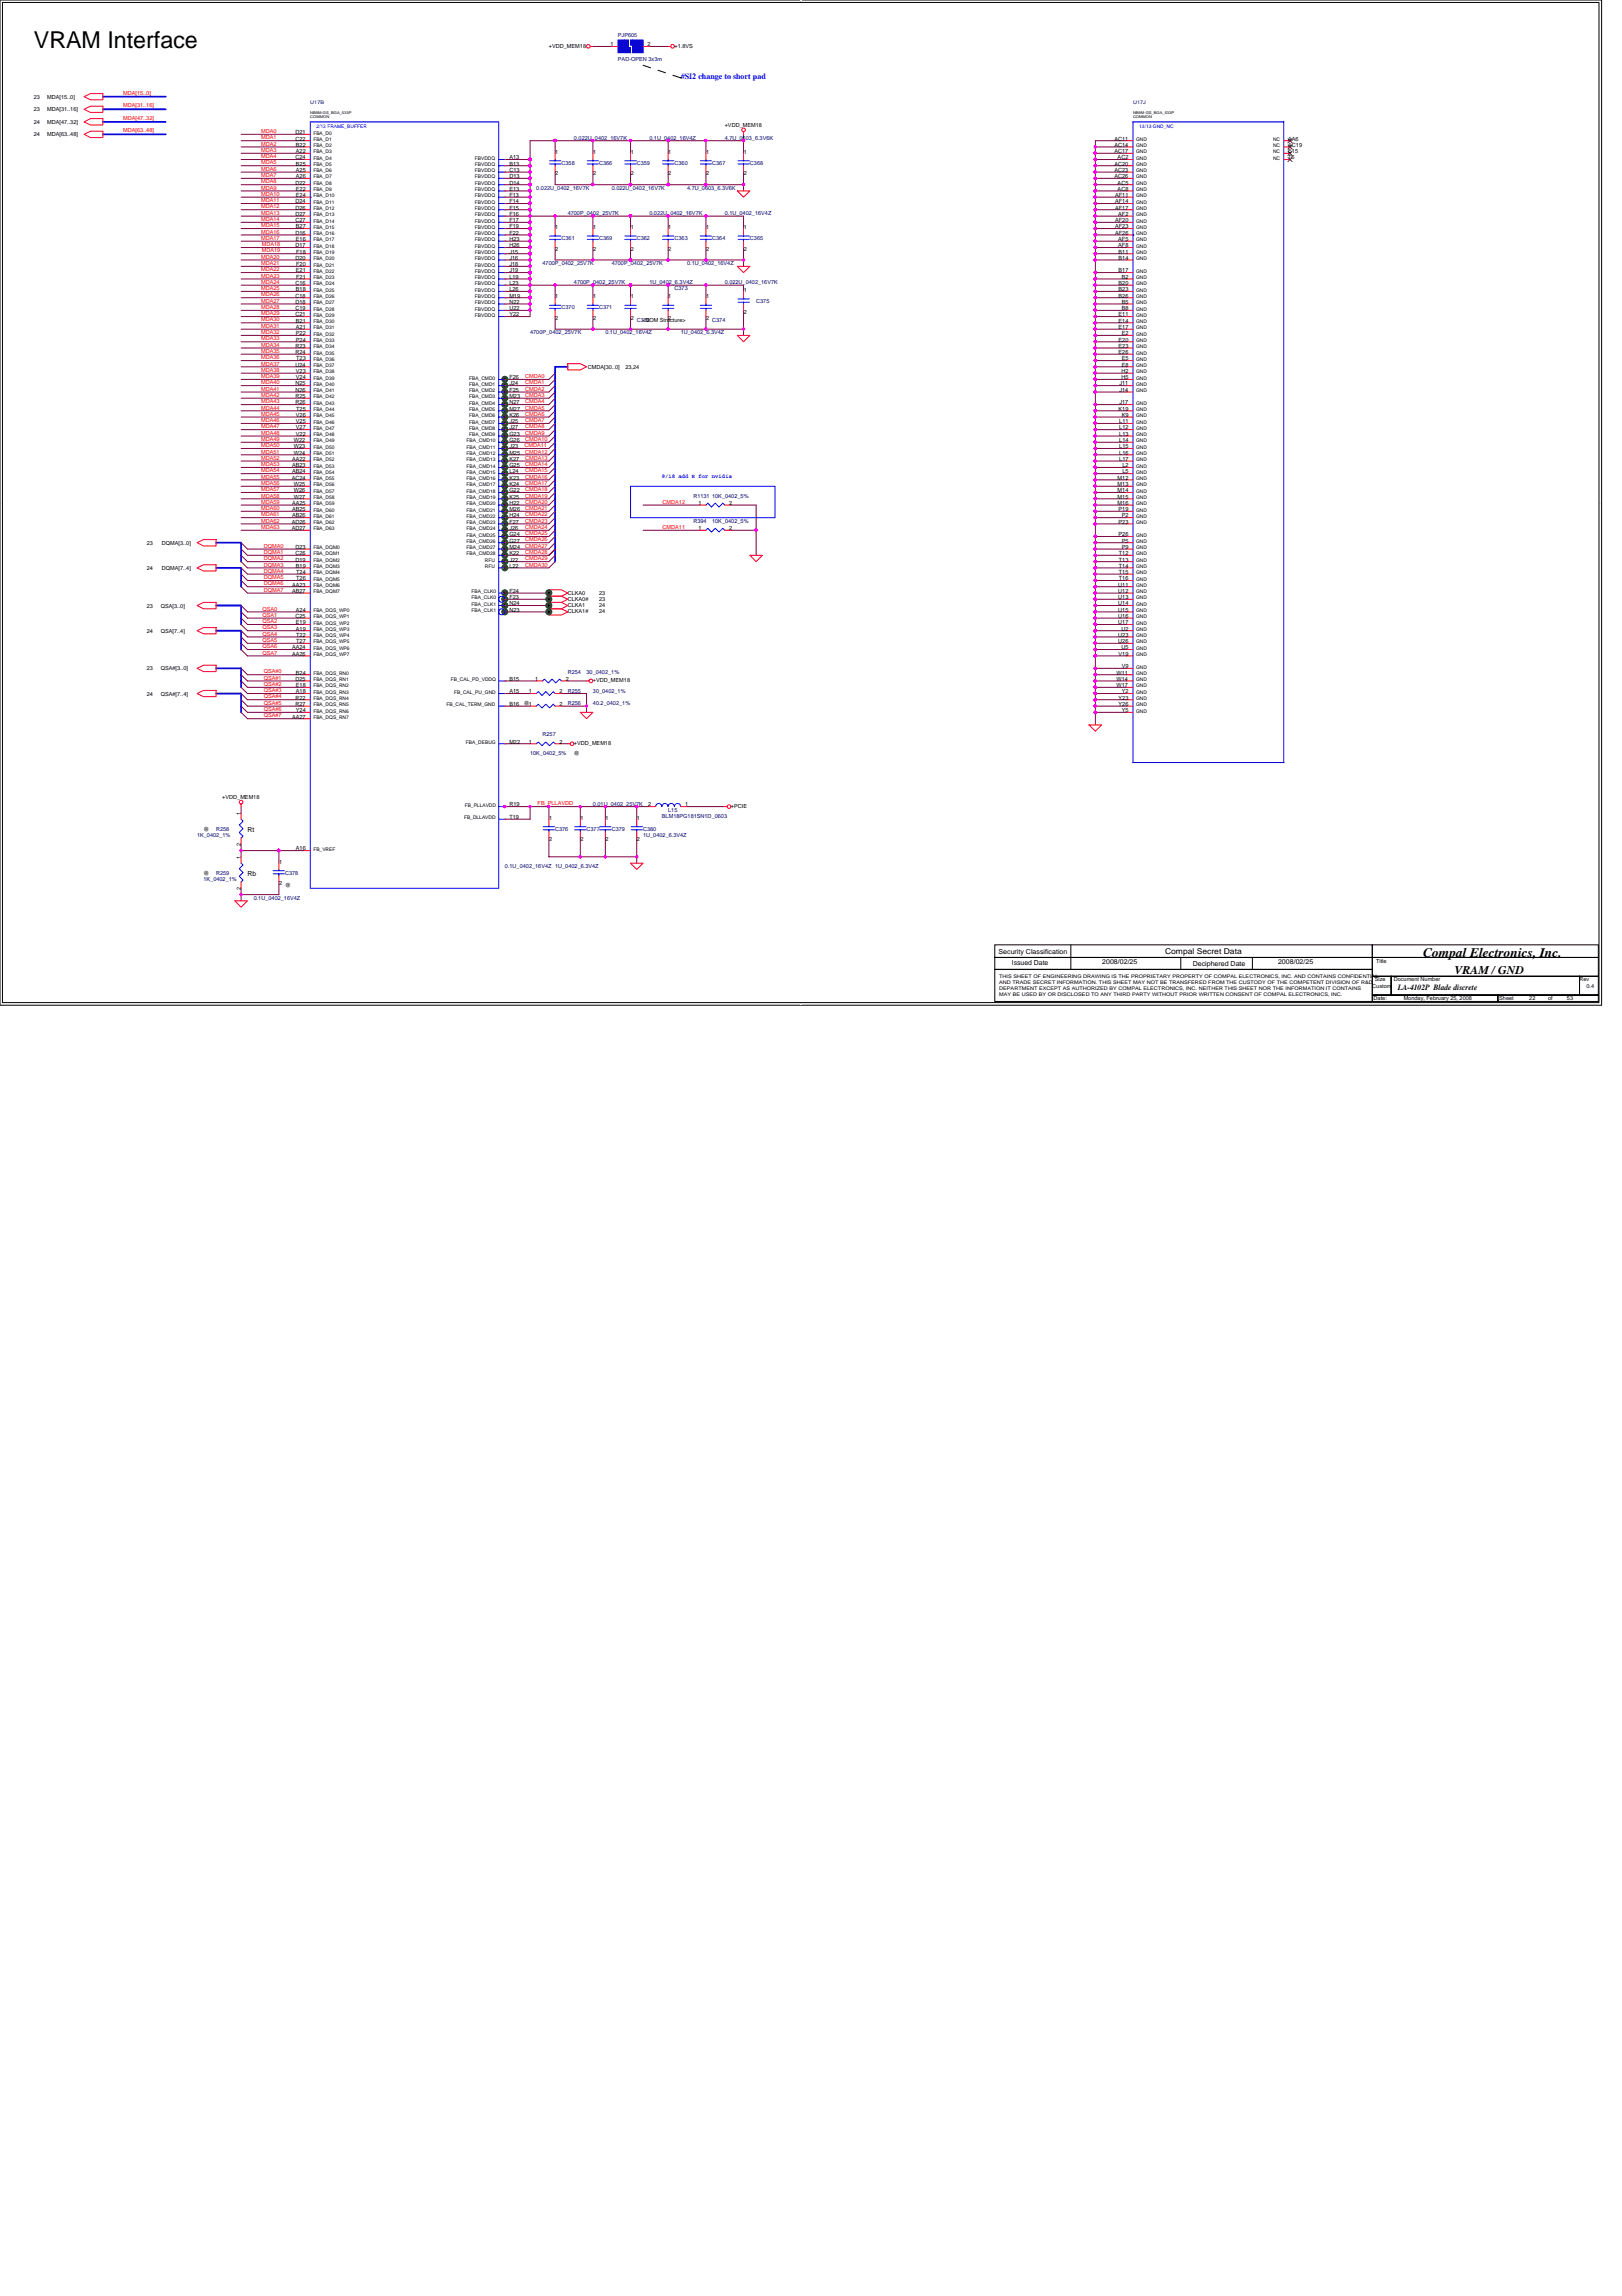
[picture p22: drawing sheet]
<svg xmlns="http://www.w3.org/2000/svg" width="210mm" height="297mm" viewBox="0 0 210 297" stroke-linecap="round" stroke-linejoin="round" font-family="sans-serif">
<defs><g id="words">
<text font-size="3" x="4.4" y="6.3">VRAM Interface</text>
<text font-size="1.7" x="184.2" y="123.8">Compal Electronics, Inc.</text>
<text font-size="1.5" x="188.2" y="126">VRAM / GND</text>
<text font-size="1" fill="#00f" x="88.1" y="10.2">#SI2 change to short pad</text>
<g font-size="1">
<text x="150.8" y="123.4">Compal Secret Data</text>
<text x="180.9" y="128">LA-4102P Blade discrete</text>
</g>
<g font-size=".9">
<text x="32" y="107.6">Rt</text>
<text x="32" y="113.3">Rb</text>
<text x="129.2" y="123.4">Security Classification</text>
<text x="130.9" y="124.9">Issued Date</text>
<text x="142.6" y="124.7">2008/02/25</text>
<text x="154.3" y="125">Deciphered Date</text>
<text x="165.4" y="124.7">2008/02/25</text>
</g>
<g font-size=".7">
<text x="79" y="6">1</text>
<text x="83.8" y="6">2</text>
<text x="71" y="6.2">+VDD_MEM18</text>
<text x="87.3" y="6.2">+1.8VS</text>
<text x="4.4" y="12.8">23</text>
<text x="4.4" y="17.7">24</text>
<text x="4.4" y="16">24</text>
<text x="4.4" y="14.4">23</text>
<text x="6.1" y="12.8">MDA[15..0]</text>
<text x="6.1" y="17.7">MDA[63..48]</text>
<text x="6.1" y="16">MDA[47..32]</text>
<text x="6.1" y="14.4">MDA[31..16]</text>
<text x="38.2" y="17.4">D21</text>
<text x="93.8" y="16.4">+VDD_MEM18</text>
<text x="38.2" y="23.9">D22</text>
<text x="38.2" y="20.6">C24</text>
<text x="38.2" y="18.2">C22</text>
<text x="38.3" y="23.1">A26</text>
<text x="38.3" y="22.2">A25</text>
<text x="38.3" y="21.4">B25</text>
<text x="38.3" y="19.8">A22</text>
<text x="38.3" y="19">B22</text>
<text x="65.9" y="23.9">D14</text>
<text x="65.9" y="23.1">D13</text>
<text x="65.9" y="22.2">C13</text>
<text x="65.9" y="21.4">B13</text>
<text x="65.9" y="20.6">A13</text>
<text x="71.9" y="19.9">1</text>
<text x="71.9" y="22.7">2</text>
<text x="76.8" y="19.9">1</text>
<text x="76.8" y="22.7">2</text>
<text x="81.6" y="19.9">1</text>
<text x="81.6" y="22.7">2</text>
<text x="86.5" y="19.9">1</text>
<text x="86.5" y="22.7">2</text>
<text x="91.4" y="19.9">1</text>
<text x="91.4" y="22.7">2</text>
<text x="96.2" y="19.9">1</text>
<text x="96.2" y="22.7">2</text>
<text x="144.2" y="23.1">AC26</text>
<text x="144.2" y="22.2">AC23</text>
<text x="144.2" y="21.4">AC20</text>
<text x="144.2" y="19.8">AC17</text>
<text x="144.2" y="19">AC14</text>
<text x="144.2" y="18.2">AC11</text>
<text x="144.6" y="23.9">AC5</text>
<text x="144.6" y="20.6">AC2</text>
<text x="166.7" y="20.6">T6</text>
<text x="166.7" y="19.8">E15</text>
<text x="166.7" y="19">AC19</text>
<text x="166.7" y="18.2">AA6</text>
<text x="38.2" y="28.7">C27</text>
<text x="38.2" y="27.9">D27</text>
<text x="38.2" y="27.1">D26</text>
<text x="38.2" y="26.3">D24</text>
<text x="38.3" y="29.5">B27</text>
<text x="38.3" y="25.5">E24</text>
<text x="38.3" y="24.7">E22</text>
<text x="65.9" y="29.5">F19</text>
<text x="65.9" y="28.7">F17</text>
<text x="65.9" y="27.9">F16</text>
<text x="65.9" y="27.1">F15</text>
<text x="65.9" y="26.3">F14</text>
<text x="65.9" y="25.5">F13</text>
<text x="65.9" y="24.7">E13</text>
<text x="71.9" y="29.7">1</text>
<text x="76.8" y="29.7">1</text>
<text x="81.6" y="29.7">1</text>
<text x="86.5" y="29.7">1</text>
<text x="91.4" y="29.7">1</text>
<text x="96.2" y="29.7">1</text>
<text x="144.3" y="29.5">AF23</text>
<text x="144.3" y="28.7">AF20</text>
<text x="144.3" y="27.1">AF17</text>
<text x="144.3" y="26.3">AF14</text>
<text x="144.3" y="25.5">AF11</text>
<text x="144.6" y="24.7">AC8</text>
<text x="144.7" y="27.9">AF2</text>
<text x="38.2" y="33.6">D20</text>
<text x="38.2" y="32">D17</text>
<text x="38.2" y="30.4">D16</text>
<text x="38.3" y="35.2">E21</text>
<text x="38.3" y="31.2">E16</text>
<text x="38.3" y="34.4">F20</text>
<text x="38.3" y="32.8">F18</text>
<text x="65.9" y="35.2">J19</text>
<text x="65.9" y="34.4">J18</text>
<text x="65.9" y="33.6">J16</text>
<text x="65.9" y="32.8">J15</text>
<text x="65.9" y="32">H26</text>
<text x="65.9" y="31.2">H23</text>
<text x="65.9" y="30.4">F22</text>
<text x="71.9" y="32.4">2</text>
<text x="76.8" y="32.4">2</text>
<text x="81.6" y="32.4">2</text>
<text x="86.5" y="32.4">2</text>
<text x="91.4" y="32.4">2</text>
<text x="96.2" y="32.4">2</text>
<text x="144.3" y="30.4">AF26</text>
<text x="144.7" y="32">AF8</text>
<text x="144.7" y="31.2">AF5</text>
<text x="144.8" y="35.2">B17</text>
<text x="144.8" y="33.6">B14</text>
<text x="144.8" y="32.8">B11</text>
<text x="38.2" y="40.9">C21</text>
<text x="38.2" y="40.1">C19</text>
<text x="38.2" y="39.3">D18</text>
<text x="38.2" y="38.5">C18</text>
<text x="38.2" y="36.9">C16</text>
<text x="38.3" y="41.7">B21</text>
<text x="38.3" y="37.7">B18</text>
<text x="38.3" y="36.1">F21</text>
<text x="65.9" y="40.9">Y22</text>
<text x="65.9" y="40.1">U22</text>
<text x="65.9" y="39.3">N22</text>
<text x="65.9" y="38.5">M19</text>
<text x="65.9" y="37.7">L26</text>
<text x="65.9" y="36.9">L23</text>
<text x="65.9" y="36.1">L19</text>
<text x="71.9" y="38.6">1</text>
<text x="71.9" y="41.4">2</text>
<text x="76.8" y="38.6">1</text>
<text x="76.8" y="41.4">2</text>
<text x="81.6" y="38.6">1</text>
<text x="81.6" y="41.4">2</text>
<text x="83.1" y="41.7">&lt;BOM Structure&gt;</text>
<text x="86.5" y="38.6">1</text>
<text x="86.5" y="41.4">2</text>
<text x="91.4" y="38.6">1</text>
<text x="91.4" y="41.4">2</text>
<text x="96.2" y="37.8">1</text>
<text x="96.2" y="40.6">2</text>
<text x="144.8" y="41.7">E14</text>
<text x="144.8" y="40.9">E11</text>
<text x="144.8" y="38.5">B26</text>
<text x="144.8" y="37.7">B23</text>
<text x="144.8" y="36.9">B20</text>
<text x="145.2" y="40.1">B8</text>
<text x="145.2" y="39.3">B5</text>
<text x="145.2" y="36.1">B2</text>
<text x="38.2" y="47.4">U24</text>
<text x="38.2" y="45.8">R24</text>
<text x="38.2" y="45">R23</text>
<text x="38.3" y="44.2">P24</text>
<text x="38.3" y="43.4">P22</text>
<text x="38.3" y="42.6">A21</text>
<text x="38.3" y="46.6">T23</text>
<text x="76.1" y="47.7">CMDA[30..0]</text>
<text x="80.9" y="47.7">23,24</text>
<text x="144.8" y="45.8">E26</text>
<text x="144.8" y="45">E23</text>
<text x="144.8" y="44.2">E20</text>
<text x="144.8" y="42.6">E17</text>
<text x="145.2" y="47.4">E8</text>
<text x="145.2" y="46.6">E5</text>
<text x="145.2" y="43.4">E2</text>
<text x="38.2" y="52.3">R26</text>
<text x="38.2" y="51.5">R25</text>
<text x="38.2" y="50.7">N26</text>
<text x="38.2" y="49.9">N25</text>
<text x="38.3" y="53.9">V26</text>
<text x="38.3" y="49.1">V24</text>
<text x="38.3" y="48.3">V23</text>
<text x="38.3" y="53.1">T25</text>
<text x="65.9" y="53.9">K26</text>
<text x="65.9" y="53.1">M27</text>
<text x="65.9" y="52.3">N27</text>
<text x="65.9" y="51.5">M23</text>
<text x="65.9" y="50.7">F25</text>
<text x="65.9" y="49.9">J24</text>
<text x="65.9" y="49.1">F26</text>
<text x="144.8" y="53.1">K19</text>
<text x="144.9" y="52.3">J17</text>
<text x="144.9" y="50.7">J14</text>
<text x="144.9" y="49.9">J11</text>
<text x="145.1" y="49.1">H5</text>
<text x="145.1" y="48.3">H2</text>
<text x="145.2" y="53.9">K9</text>
<text x="37.8" y="59.6">AA22</text>
<text x="38" y="58.8">W24</text>
<text x="38" y="58">W23</text>
<text x="38" y="57.2">W22</text>
<text x="38.3" y="56.4">V22</text>
<text x="38.3" y="55.6">V27</text>
<text x="38.3" y="54.8">V25</text>
<text x="65.9" y="59.6">K27</text>
<text x="65.9" y="58.8">M25</text>
<text x="65.9" y="58">J23</text>
<text x="65.9" y="57.2">G26</text>
<text x="65.9" y="56.4">G23</text>
<text x="65.9" y="55.6">J27</text>
<text x="65.9" y="54.8">J25</text>
<text x="144.8" y="59.6">L17</text>
<text x="144.8" y="58.8">L16</text>
<text x="144.8" y="58">L15</text>
<text x="144.8" y="57.2">L14</text>
<text x="144.8" y="56.4">L13</text>
<text x="144.8" y="55.6">L12</text>
<text x="144.8" y="54.8">L11</text>
<text x="37.8" y="62.1">AC24</text>
<text x="37.8" y="65.3">AA25</text>
<text x="37.8" y="61.3">AB24</text>
<text x="37.8" y="60.5">AB23</text>
<text x="38" y="64.5">W27</text>
<text x="38" y="63.7">W26</text>
<text x="38" y="62.9">W25</text>
<text x="65.9" y="65.3">H22</text>
<text x="65.9" y="64.5">K25</text>
<text x="65.9" y="63.7">G22</text>
<text x="65.9" y="62.9">K24</text>
<text x="65.9" y="62.1">K23</text>
<text x="65.9" y="61.3">L24</text>
<text x="65.9" y="60.5">G25</text>
<text x="90.4" y="65.3">1</text>
<text x="94.4" y="65.3">2</text>
<text x="144.6" y="65.3">M16</text>
<text x="144.6" y="64.5">M15</text>
<text x="144.6" y="63.7">M14</text>
<text x="144.6" y="62.9">M13</text>
<text x="144.6" y="62.1">M12</text>
<text x="145.2" y="61.3">L5</text>
<text x="145.2" y="60.5">L2</text>
<text x="19" y="70.5">23</text>
<text x="21" y="70.5">DQMA[3..0]</text>
<text x="37.8" y="68.6">AD27</text>
<text x="37.8" y="67.8">AD26</text>
<text x="37.8" y="67">AB26</text>
<text x="37.8" y="66.1">AB25</text>
<text x="38.2" y="71.8">C26</text>
<text x="38.2" y="71">D23</text>
<text x="65.9" y="71.8">K22</text>
<text x="65.9" y="71">M24</text>
<text x="65.9" y="70.2">G27</text>
<text x="65.9" y="69.4">G24</text>
<text x="65.9" y="68.6">J26</text>
<text x="65.9" y="67.8">F27</text>
<text x="65.9" y="67">H24</text>
<text x="65.9" y="66.1">M26</text>
<text x="90.4" y="68.6">1</text>
<text x="94.4" y="68.6">2</text>
<text x="144.8" y="69.4">P26</text>
<text x="144.8" y="67.8">P23</text>
<text x="144.8" y="66.1">P19</text>
<text x="144.8" y="71.8">T12</text>
<text x="145.2" y="71">P9</text>
<text x="145.2" y="70.2">P5</text>
<text x="145.2" y="67">P2</text>
<text x="19" y="73.7">24</text>
<text x="21" y="73.7">DQMA[7..4]</text>
<text x="37.8" y="76.7">AB27</text>
<text x="37.8" y="75.9">AA23</text>
<text x="38.2" y="72.6">D19</text>
<text x="38.3" y="73.4">B19</text>
<text x="38.3" y="75.1">T26</text>
<text x="38.3" y="74.3">T24</text>
<text x="65.9" y="77.5">F23</text>
<text x="65.9" y="76.7">F24</text>
<text x="65.9" y="73.4">L22</text>
<text x="65.9" y="72.6">J22</text>
<text x="73.5" y="76.9">CLKA0</text>
<text x="73.5" y="77.7">CLKA0#</text>
<text x="77.5" y="77.7">23</text>
<text x="77.5" y="76.9">23</text>
<text x="144.7" y="77.5">U13</text>
<text x="144.7" y="76.7">U12</text>
<text x="144.7" y="75.9">U11</text>
<text x="144.8" y="75.1">T16</text>
<text x="144.8" y="74.3">T15</text>
<text x="144.8" y="73.4">T14</text>
<text x="144.8" y="72.6">T13</text>
<text x="19" y="78.6">23</text>
<text x="19" y="81.9">24</text>
<text x="20.8" y="78.6">QSA[3..0]</text>
<text x="20.8" y="81.9">QSA[7..4]</text>
<text x="38.2" y="79.9">C25</text>
<text x="38.3" y="81.6">A19</text>
<text x="38.3" y="80.8">E19</text>
<text x="38.3" y="79.1">A24</text>
<text x="38.3" y="83.2">T27</text>
<text x="38.3" y="82.4">T22</text>
<text x="65.9" y="79.1">N23</text>
<text x="65.9" y="78.3">N24</text>
<text x="73.5" y="78.5">CLKA1</text>
<text x="73.5" y="79.4">CLKA1#</text>
<text x="77.5" y="79.4">24</text>
<text x="77.5" y="78.5">24</text>
<text x="144.7" y="83.2">U26</text>
<text x="144.7" y="82.4">U23</text>
<text x="144.7" y="80.8">U17</text>
<text x="144.7" y="79.9">U16</text>
<text x="144.7" y="79.1">U15</text>
<text x="144.7" y="78.3">U14</text>
<text x="145.1" y="81.6">U2</text>
<text x="19" y="86.7">23</text>
<text x="20.8" y="86.7">QSA#[3..0]</text>
<text x="37.8" y="84.8">AA26</text>
<text x="37.8" y="84">AA24</text>
<text x="38.2" y="88.1">D25</text>
<text x="38.3" y="89.7">A18</text>
<text x="38.3" y="88.9">E18</text>
<text x="38.3" y="87.3">B24</text>
<text x="65.9" y="89.7">A15</text>
<text x="65.9" y="88.1">B15</text>
<text x="68.4" y="89.7">1</text>
<text x="69.2" y="88.1">1</text>
<text x="72.4" y="89.7">2</text>
<text x="73.2" y="88.1">2</text>
<text x="76.7" y="88.3">+VDD_MEM18</text>
<text x="144.5" y="88.9">W17</text>
<text x="144.5" y="88.1">W14</text>
<text x="144.5" y="87.3">W11</text>
<text x="144.8" y="84.8">V19</text>
<text x="145.1" y="84">U5</text>
<text x="145.2" y="89.7">Y2</text>
<text x="145.2" y="86.4">V9</text>
<text x="19" y="90">24</text>
<text x="20.8" y="90">QSA#[7..4]</text>
<text x="37.8" y="93">AA27</text>
<text x="38.2" y="91.3">R27</text>
<text x="38.2" y="90.5">R22</text>
<text x="38.3" y="92.1">Y24</text>
<text x="65.9" y="91.3">B16</text>
<text x="67.8" y="91.2">@1</text>
<text x="72.4" y="91.3">2</text>
<text x="144.8" y="91.3">Y26</text>
<text x="144.8" y="90.5">Y23</text>
<text x="145.2" y="92.1">Y5</text>
<text x="65.9" y="96.2">M22</text>
<text x="68.4" y="96.2">1</text>
<text x="72.4" y="96.2">2</text>
<text x="74.3" y="96.4">+VDD_MEM18</text>
<text x="74.3" y="97.7">@</text>
<text x="26.3" y="107.5">@</text>
<text x="28.8" y="103.4">+VDD_MEM18</text>
<text x="31.2" y="105.4" transform="rotate(-90 31.2 105.4)">1</text>
<text x="65.9" y="106">T19</text>
<text x="65.9" y="104.3">R19</text>
<text x="71.1" y="106">1</text>
<text x="75.1" y="106">1</text>
<text x="78.4" y="106">1</text>
<text x="82.4" y="106">1</text>
<text x="83.9" y="104.3">2</text>
<text x="88.7" y="104.3">1</text>
<text x="94.6" y="104.5">+PCIE</text>
<text x="26.3" y="113.2">@</text>
<text x="31.2" y="111.1" transform="rotate(-90 31.2 111.1)">1</text>
<text x="31.2" y="109.4" transform="rotate(-90 31.2 109.4)">2</text>
<text x="36.1" y="111.7">1</text>
<text x="38.3" y="110">A16</text>
<text x="71.1" y="108.9">2</text>
<text x="75.1" y="108.9">2</text>
<text x="78.4" y="108.9">2</text>
<text x="82.4" y="108.9">2</text>
<text x="31.2" y="115.1" transform="rotate(-90 31.2 115.1)">2</text>
<text x="36.1" y="114.6">2</text>
<text x="36.9" y="114.8">@</text>
<text x="178.1" y="124.6">Title</text>
<text x="177.6" y="127.8">Custom</text>
<text x="177.8" y="129.4">Date:</text>
<text x="177.9" y="127">Size</text>
<text x="180.4" y="127">Document Number</text>
<text x="181.7" y="129.4">Monday, February 25, 2008</text>
<text x="194" y="129.4">Sheet</text>
<text x="197.9" y="129.4">22</text>
<text x="200.3" y="129.4">of</text>
<text x="202.8" y="129.4">53</text>
<text x="204.4" y="127">Rev</text>
<text x="205.3" y="127.8">0.4</text>
</g>
<g font-size=".7" fill="#000080">
<text x="80" y="4.8">PJP605</text>
<text x="80" y="7.9">PAD-OPEN 3x3m</text>
<text x="72.7" y="21.3">C358</text>
<text x="74.3" y="18.1">0.022U_0402_16V7K</text>
<text x="77.5" y="21.3">C366</text>
<text x="82.4" y="21.3">C359</text>
<text x="84" y="18.1">0.1U_0402_16V4Z</text>
<text x="87.3" y="21.3">C360</text>
<text x="92.2" y="21.3">C367</text>
<text x="93.8" y="18.1">4.7U_0603_6.3V6K</text>
<text x="97" y="21.3">C368</text>
<text x="69.4" y="24.6">0.022U_0402_16V7K</text>
<text x="73.5" y="27.8">4700P_0402_25V7K</text>
<text x="79.2" y="24.6">0.022U_0402_16V7K</text>
<text x="84" y="27.8">0.022U_0402_16V7K</text>
<text x="88.9" y="24.6">4.7U_0603_6.3V6K</text>
<text x="93.8" y="27.8">0.1U_0402_16V4Z</text>
<text x="70.2" y="34.3">4700P_0402_25V7K</text>
<text x="72.7" y="31.1">C361</text>
<text x="77.5" y="31.1">C369</text>
<text x="79.2" y="34.3">4700P_0402_25V7K</text>
<text x="82.4" y="31.1">C362</text>
<text x="87.3" y="31.1">C363</text>
<text x="88.9" y="34.3">0.1U_0402_16V4Z</text>
<text x="92.2" y="31.1">C364</text>
<text x="97" y="31.1">C365</text>
<text x="72.7" y="40">C370</text>
<text x="74.3" y="36.8">4700P_0402_25V7K</text>
<text x="77.5" y="40">C371</text>
<text x="82.4" y="41.6">C372</text>
<text x="84" y="36.8">1U_0402_6.3V4Z</text>
<text x="87.3" y="37.6">C373</text>
<text x="92.2" y="41.6">C374</text>
<text x="93.8" y="36.8">0.022U_0402_16V7K</text>
<text x="97.9" y="39.2">C375</text>
<text x="68.6" y="43.3">4700P_0402_25V7K</text>
<text x="78.3" y="43.3">0.1U_0402_16V4Z</text>
<text x="88.1" y="43.3">1U_0402_6.3V4Z</text>
<text x="89.7" y="64.4">R1131 10K_0402_5%</text>
<text x="89.7" y="67.6">R394</text>
<text x="92.2" y="67.6">10K_0402_5%</text>
<text x="73.5" y="89.6">R255</text>
<text x="73.5" y="87.1">R254</text>
<text x="75.9" y="87.1">30_0402_1%</text>
<text x="76.7" y="89.6">30_0402_1%</text>
<text x="70.2" y="95.3">R257</text>
<text x="73.5" y="91.2">R256</text>
<text x="76.7" y="91.2">40.2_0402_1%</text>
<text x="68.6" y="97.7">10K_0402_5%</text>
<text x="28" y="107.5">R258</text>
<text x="71.8" y="107.5">C376</text>
<text x="75.9" y="107.5">C377</text>
<text x="76.7" y="104.2">0.01U_0402_25V7K</text>
<text x="79.2" y="107.5">C379</text>
<text x="83.2" y="107.5">C380</text>
<text x="85.7" y="105.9">BLM18PG181SN1D_0603</text>
<text x="86.5" y="105">L15</text>
<text x="25.5" y="108.3">1K_0402_1%</text>
<text x="26.3" y="114">1K_0402_1%</text>
<text x="28" y="113.2">R259</text>
<text x="36.9" y="113.2">C378</text>
<text x="65.3" y="112.4">0.1U_0402_16V4Z 1U_0402_6.3V4Z</text>
<text x="83.2" y="108.3">1U_0402_6.3V4Z</text>
<text x="32.8" y="116.4">0.1U_0402_16V4Z</text>
</g>
<g font-size=".7" fill="#f00">
<text x="15.9" y="17.1">MDA[63..48]</text>
<text x="15.9" y="12.3">MDA[15..0]</text>
<text x="15.9" y="13.9">MDA[31..16]</text>
<text x="15.9" y="15.5">MDA[47..32]</text>
<text x="33.8" y="17.2">MDA0</text>
<text x="33.8" y="18.8">MDA2</text>
<text x="33.8" y="23.7">MDA8</text>
<text x="33.8" y="18">MDA1</text>
<text x="33.8" y="19.7">MDA3</text>
<text x="33.8" y="21.3">MDA5</text>
<text x="33.8" y="22.9">MDA7</text>
<text x="33.8" y="22.1">MDA6</text>
<text x="33.8" y="20.5">MDA4</text>
<text x="33.8" y="29.4">MDA15</text>
<text x="33.8" y="27.8">MDA13</text>
<text x="33.8" y="24.5">MDA9</text>
<text x="33.8" y="27">MDA12</text>
<text x="33.8" y="26.2">MDA11</text>
<text x="33.8" y="25.3">MDA10</text>
<text x="33.8" y="28.6">MDA14</text>
<text x="33.8" y="33.5">MDA20</text>
<text x="33.8" y="35.9">MDA23</text>
<text x="33.8" y="34.3">MDA21</text>
<text x="33.8" y="35.1">MDA22</text>
<text x="33.8" y="30.2">MDA16</text>
<text x="33.8" y="31">MDA17</text>
<text x="33.9" y="31.9">MDA18</text>
<text x="33.9" y="32.7">MDA19</text>
<text x="33.8" y="40">MDA28</text>
<text x="33.8" y="41.6">MDA30</text>
<text x="33.8" y="37.5">MDA25</text>
<text x="33.8" y="38.4">MDA26</text>
<text x="33.8" y="36.7">MDA24</text>
<text x="33.8" y="40.8">MDA29</text>
<text x="33.8" y="39.2">MDA27</text>
<text x="33.8" y="44">MDA33</text>
<text x="33.8" y="45.7">MDA35</text>
<text x="33.8" y="47.3">MDA37</text>
<text x="33.8" y="44.9">MDA34</text>
<text x="33.8" y="46.5">MDA36</text>
<text x="33.8" y="42.4">MDA31</text>
<text x="33.8" y="43.2">MDA32</text>
<text x="33.8" y="53.8">MDA45</text>
<text x="33.8" y="53">MDA44</text>
<text x="33.8" y="49.7">MDA40</text>
<text x="33.8" y="50.5">MDA41</text>
<text x="33.8" y="51.4">MDA42</text>
<text x="33.8" y="52.2">MDA43</text>
<text x="33.8" y="48.1">MDA38</text>
<text x="33.8" y="48.9">MDA39</text>
<text x="67.9" y="50.5">CMDA2</text>
<text x="67.9" y="51.4">CMDA3</text>
<text x="67.9" y="52.2">CMDA4</text>
<text x="67.9" y="53">CMDA5</text>
<text x="67.9" y="48.9">CMDA0</text>
<text x="67.9" y="53.8">CMDA6</text>
<text x="67.9" y="49.7">CMDA1</text>
<text x="33.8" y="55.4">MDA47</text>
<text x="33.8" y="54.6">MDA46</text>
<text x="33.8" y="57.8">MDA50</text>
<text x="33.8" y="56.2">MDA48</text>
<text x="33.8" y="57">MDA49</text>
<text x="33.8" y="59.5">MDA52</text>
<text x="33.8" y="58.7">MDA51</text>
<text x="67.9" y="57.8">CMDA11</text>
<text x="67.9" y="56.2">CMDA9</text>
<text x="67.9" y="57">CMDA10</text>
<text x="67.9" y="58.7">CMDA12</text>
<text x="67.9" y="59.5">CMDA13</text>
<text x="67.9" y="54.6">CMDA7</text>
<text x="67.9" y="55.4">CMDA8</text>
<text x="33.8" y="62.7">MDA56</text>
<text x="33.8" y="65.2">MDA59</text>
<text x="33.8" y="64.4">MDA58</text>
<text x="33.8" y="66">MDA60</text>
<text x="33.8" y="63.5">MDA57</text>
<text x="33.8" y="61.1">MDA54</text>
<text x="33.8" y="61.9">MDA55</text>
<text x="33.8" y="60.3">MDA53</text>
<text x="67.9" y="61.1">CMDA15</text>
<text x="67.9" y="61.9">CMDA16</text>
<text x="67.9" y="62.7">CMDA17</text>
<text x="67.9" y="63.5">CMDA18</text>
<text x="67.9" y="64.4">CMDA19</text>
<text x="67.9" y="65.2">CMDA20</text>
<text x="67.9" y="60.3">CMDA14</text>
<text x="67.9" y="66">CMDA21</text>
<text x="85.7" y="65.2">CMDA12</text>
<text x="33.8" y="67.6">MDA62</text>
<text x="33.8" y="68.4">MDA63</text>
<text x="33.8" y="66.8">MDA61</text>
<text x="34.1" y="70.9">DQMA0</text>
<text x="34.1" y="71.7">DQMA1</text>
<text x="67.9" y="66.8">CMDA22</text>
<text x="67.9" y="71.7">CMDA28</text>
<text x="67.9" y="67.6">CMDA23</text>
<text x="67.9" y="68.4">CMDA24</text>
<text x="67.9" y="69.2">CMDA25</text>
<text x="67.9" y="70">CMDA26</text>
<text x="67.9" y="70.9">CMDA27</text>
<text x="85.7" y="68.4">CMDA11</text>
<text x="34.1" y="72.5">DQMA2</text>
<text x="34.1" y="73.3">DQMA3</text>
<text x="34.1" y="74.1">DQMA4</text>
<text x="34.1" y="74.9">DQMA5</text>
<text x="34.1" y="75.7">DQMA6</text>
<text x="34.1" y="76.6">DQMA7</text>
<text x="67.9" y="72.5">CMDA29</text>
<text x="67.9" y="73.3">CMDA30</text>
<text x="34" y="81.4">QSA3</text>
<text x="34" y="80.6">QSA2</text>
<text x="34" y="79.8">QSA1</text>
<text x="34" y="79">QSA0</text>
<text x="34" y="82.2">QSA4</text>
<text x="34" y="83.1">QSA5</text>
<text x="34" y="83.9">QSA6</text>
<text x="34" y="84.7">QSA7</text>
<text x="34.1" y="87.1">QSA#0</text>
<text x="34.1" y="87.9">QSA#1</text>
<text x="34.1" y="89.6">QSA#3</text>
<text x="34.1" y="88.8">QSA#2</text>
<text x="34.1" y="90.4">QSA#4</text>
<text x="34.1" y="91.2">QSA#5</text>
<text x="34.1" y="92">QSA#6</text>
<text x="34.1" y="92.8">QSA#7</text>
<text x="69.6" y="104.2">FB_PLLAVDD</text>
</g>
<text font-size=".7" fill="#00f" x="85.7" y="61.8">9/18 add R for nvidia</text>
<g font-size=".6" fill="#000080">
<text x="40.2" y="13.4">U17B</text>
<text x="146.6" y="13.4">U17J</text>
</g>
<g font-size=".6">
<text x="40.6" y="17.4">FBA_D0</text>
<text x="40.6" y="23.9">FBA_D8</text>
<text x="40.6" y="23.1">FBA_D7</text>
<text x="40.6" y="22.3">FBA_D6</text>
<text x="40.6" y="21.5">FBA_D5</text>
<text x="40.6" y="20.7">FBA_D4</text>
<text x="40.6" y="19.9">FBA_D3</text>
<text x="40.6" y="19">FBA_D2</text>
<text x="40.6" y="18.2">FBA_D1</text>
<text x="61.4" y="23.9">FBVDDQ</text>
<text x="61.4" y="23.1">FBVDDQ</text>
<text x="61.4" y="22.3">FBVDDQ</text>
<text x="61.4" y="21.5">FBVDDQ</text>
<text x="61.4" y="20.7">FBVDDQ</text>
<text x="147" y="23.9">GND</text>
<text x="147" y="23.1">GND</text>
<text x="147" y="22.3">GND</text>
<text x="147" y="21.5">GND</text>
<text x="147" y="20.7">GND</text>
<text x="147" y="19.9">GND</text>
<text x="147" y="19">GND</text>
<text x="147" y="18.2">GND</text>
<text x="164.7" y="20.7">NC</text>
<text x="164.7" y="19.9">NC</text>
<text x="164.7" y="19">NC</text>
<text x="164.7" y="18.2">NC</text>
<text x="40.6" y="29.6">FBA_D15</text>
<text x="40.6" y="28.8">FBA_D14</text>
<text x="40.6" y="28">FBA_D13</text>
<text x="40.6" y="27.2">FBA_D12</text>
<text x="40.6" y="26.4">FBA_D11</text>
<text x="40.6" y="25.5">FBA_D10</text>
<text x="40.6" y="24.7">FBA_D9</text>
<text x="61.4" y="29.6">FBVDDQ</text>
<text x="61.4" y="28.8">FBVDDQ</text>
<text x="61.4" y="28">FBVDDQ</text>
<text x="61.4" y="27.2">FBVDDQ</text>
<text x="61.4" y="26.4">FBVDDQ</text>
<text x="61.4" y="25.5">FBVDDQ</text>
<text x="61.4" y="24.7">FBVDDQ</text>
<text x="147" y="29.6">GND</text>
<text x="147" y="28.8">GND</text>
<text x="147" y="28">GND</text>
<text x="147" y="27.2">GND</text>
<text x="147" y="26.4">GND</text>
<text x="147" y="25.5">GND</text>
<text x="147" y="24.7">GND</text>
<text x="40.6" y="35.3">FBA_D22</text>
<text x="40.6" y="34.5">FBA_D21</text>
<text x="40.6" y="33.7">FBA_D20</text>
<text x="40.6" y="32.9">FBA_D19</text>
<text x="40.6" y="32">FBA_D18</text>
<text x="40.6" y="31.2">FBA_D17</text>
<text x="40.6" y="30.4">FBA_D16</text>
<text x="61.4" y="35.3">FBVDDQ</text>
<text x="61.4" y="34.5">FBVDDQ</text>
<text x="61.4" y="33.7">FBVDDQ</text>
<text x="61.4" y="32.9">FBVDDQ</text>
<text x="61.4" y="32">FBVDDQ</text>
<text x="61.4" y="31.2">FBVDDQ</text>
<text x="61.4" y="30.4">FBVDDQ</text>
<text x="147" y="35.3">GND</text>
<text x="147" y="33.7">GND</text>
<text x="147" y="32.9">GND</text>
<text x="147" y="32">GND</text>
<text x="147" y="31.2">GND</text>
<text x="147" y="30.4">GND</text>
<text x="40.6" y="41.8">FBA_D30</text>
<text x="40.6" y="41">FBA_D29</text>
<text x="40.6" y="40.2">FBA_D28</text>
<text x="40.6" y="39.3">FBA_D27</text>
<text x="40.6" y="38.5">FBA_D26</text>
<text x="40.6" y="37.7">FBA_D25</text>
<text x="40.6" y="36.9">FBA_D24</text>
<text x="40.6" y="36.1">FBA_D23</text>
<text x="61.4" y="41">FBVDDQ</text>
<text x="61.4" y="40.2">FBVDDQ</text>
<text x="61.4" y="39.3">FBVDDQ</text>
<text x="61.4" y="38.5">FBVDDQ</text>
<text x="61.4" y="37.7">FBVDDQ</text>
<text x="61.4" y="36.9">FBVDDQ</text>
<text x="61.4" y="36.1">FBVDDQ</text>
<text x="147" y="41.8">GND</text>
<text x="147" y="41">GND</text>
<text x="147" y="40.2">GND</text>
<text x="147" y="39.3">GND</text>
<text x="147" y="38.5">GND</text>
<text x="147" y="37.7">GND</text>
<text x="147" y="36.9">GND</text>
<text x="147" y="36.1">GND</text>
<text x="40.6" y="47.5">FBA_D37</text>
<text x="40.6" y="46.7">FBA_D36</text>
<text x="40.6" y="45.9">FBA_D35</text>
<text x="40.6" y="45">FBA_D34</text>
<text x="40.6" y="44.2">FBA_D33</text>
<text x="40.6" y="43.4">FBA_D32</text>
<text x="40.6" y="42.6">FBA_D31</text>
<text x="147" y="47.5">GND</text>
<text x="147" y="46.7">GND</text>
<text x="147" y="45.9">GND</text>
<text x="147" y="45">GND</text>
<text x="147" y="44.2">GND</text>
<text x="147" y="43.4">GND</text>
<text x="147" y="42.6">GND</text>
<text x="40.6" y="54">FBA_D45</text>
<text x="40.6" y="53.2">FBA_D44</text>
<text x="40.6" y="52.4">FBA_D43</text>
<text x="40.6" y="51.5">FBA_D42</text>
<text x="40.6" y="50.7">FBA_D41</text>
<text x="40.6" y="49.9">FBA_D40</text>
<text x="40.6" y="49.1">FBA_D39</text>
<text x="40.6" y="48.3">FBA_D38</text>
<text x="60.7" y="54">FBA_CMD6</text>
<text x="60.7" y="53.2">FBA_CMD5</text>
<text x="60.7" y="52.4">FBA_CMD4</text>
<text x="60.7" y="51.5">FBA_CMD3</text>
<text x="60.7" y="50.7">FBA_CMD2</text>
<text x="60.7" y="49.9">FBA_CMD1</text>
<text x="60.7" y="49.1">FBA_CMD0</text>
<text x="147" y="54">GND</text>
<text x="147" y="53.2">GND</text>
<text x="147" y="52.4">GND</text>
<text x="147" y="50.7">GND</text>
<text x="147" y="49.9">GND</text>
<text x="147" y="49.1">GND</text>
<text x="147" y="48.3">GND</text>
<text x="40.6" y="59.7">FBA_D52</text>
<text x="40.6" y="58.9">FBA_D51</text>
<text x="40.6" y="58.1">FBA_D50</text>
<text x="40.6" y="57.2">FBA_D49</text>
<text x="40.6" y="56.4">FBA_D48</text>
<text x="40.6" y="55.6">FBA_D47</text>
<text x="40.6" y="54.8">FBA_D46</text>
<text x="60.4" y="59.7">FBA_CMD13</text>
<text x="60.4" y="58.9">FBA_CMD12</text>
<text x="60.4" y="58.1">FBA_CMD11</text>
<text x="60.4" y="57.2">FBA_CMD10</text>
<text x="60.7" y="56.4">FBA_CMD9</text>
<text x="60.7" y="55.6">FBA_CMD8</text>
<text x="60.7" y="54.8">FBA_CMD7</text>
<text x="147" y="59.7">GND</text>
<text x="147" y="58.9">GND</text>
<text x="147" y="58.1">GND</text>
<text x="147" y="57.2">GND</text>
<text x="147" y="56.4">GND</text>
<text x="147" y="55.6">GND</text>
<text x="147" y="54.8">GND</text>
<text x="40.6" y="65.4">FBA_D59</text>
<text x="40.6" y="64.6">FBA_D58</text>
<text x="40.6" y="63.7">FBA_D57</text>
<text x="40.6" y="62.9">FBA_D56</text>
<text x="40.6" y="62.1">FBA_D55</text>
<text x="40.6" y="61.3">FBA_D54</text>
<text x="40.6" y="60.5">FBA_D53</text>
<text x="60.4" y="65.4">FBA_CMD20</text>
<text x="60.4" y="64.6">FBA_CMD19</text>
<text x="60.4" y="63.7">FBA_CMD18</text>
<text x="60.4" y="62.9">FBA_CMD17</text>
<text x="60.4" y="62.1">FBA_CMD16</text>
<text x="60.4" y="61.3">FBA_CMD15</text>
<text x="60.4" y="60.5">FBA_CMD14</text>
<text x="147" y="65.4">GND</text>
<text x="147" y="64.6">GND</text>
<text x="147" y="63.7">GND</text>
<text x="147" y="62.9">GND</text>
<text x="147" y="62.1">GND</text>
<text x="147" y="61.3">GND</text>
<text x="147" y="60.5">GND</text>
<text x="40.6" y="71.9">FBA_DQM1</text>
<text x="40.6" y="71.1">FBA_DQM0</text>
<text x="40.6" y="68.6">FBA_D63</text>
<text x="40.6" y="67.8">FBA_D62</text>
<text x="40.6" y="67">FBA_D61</text>
<text x="40.6" y="66.2">FBA_D60</text>
<text x="60.4" y="71.9">FBA_CMD28</text>
<text x="60.4" y="71.1">FBA_CMD27</text>
<text x="60.4" y="70.3">FBA_CMD26</text>
<text x="60.4" y="69.4">FBA_CMD25</text>
<text x="60.4" y="68.6">FBA_CMD24</text>
<text x="60.4" y="67.8">FBA_CMD23</text>
<text x="60.4" y="67">FBA_CMD22</text>
<text x="60.4" y="66.2">FBA_CMD21</text>
<text x="147" y="71.9">GND</text>
<text x="147" y="71.1">GND</text>
<text x="147" y="70.3">GND</text>
<text x="147" y="69.4">GND</text>
<text x="147" y="67.8">GND</text>
<text x="147" y="67">GND</text>
<text x="147" y="66.2">GND</text>
<text x="40.6" y="76.8">FBA_DQM7</text>
<text x="40.6" y="75.9">FBA_DQM6</text>
<text x="40.6" y="75.1">FBA_DQM5</text>
<text x="40.6" y="74.3">FBA_DQM4</text>
<text x="40.6" y="73.5">FBA_DQM3</text>
<text x="40.6" y="72.7">FBA_DQM2</text>
<text x="61" y="77.6">FBA_CLK0</text>
<text x="61" y="76.8">FBA_CLK0</text>
<text x="62.7" y="73.5">RFU</text>
<text x="62.7" y="72.7">RFU</text>
<text x="147" y="77.6">GND</text>
<text x="147" y="76.8">GND</text>
<text x="147" y="75.9">GND</text>
<text x="147" y="75.1">GND</text>
<text x="147" y="74.3">GND</text>
<text x="147" y="73.5">GND</text>
<text x="147" y="72.7">GND</text>
<text x="40.6" y="83.2">FBA_DQS_WP5</text>
<text x="40.6" y="82.4">FBA_DQS_WP4</text>
<text x="40.6" y="81.6">FBA_DQS_WP3</text>
<text x="40.6" y="80.8">FBA_DQS_WP2</text>
<text x="40.6" y="80">FBA_DQS_WP1</text>
<text x="40.6" y="79.2">FBA_DQS_WP0</text>
<text x="61" y="79.2">FBA_CLK1</text>
<text x="61" y="78.4">FBA_CLK1</text>
<text x="147" y="83.2">GND</text>
<text x="147" y="82.4">GND</text>
<text x="147" y="81.6">GND</text>
<text x="147" y="80.8">GND</text>
<text x="147" y="80">GND</text>
<text x="147" y="79.2">GND</text>
<text x="147" y="78.4">GND</text>
<text x="40.6" y="89.7">FBA_DQS_RN3</text>
<text x="40.6" y="88.9">FBA_DQS_RN2</text>
<text x="40.6" y="88.1">FBA_DQS_RN1</text>
<text x="40.6" y="87.3">FBA_DQS_RN0</text>
<text x="40.6" y="84.9">FBA_DQS_WP7</text>
<text x="40.6" y="84.1">FBA_DQS_WP6</text>
<text x="58.4" y="88.1">FB_CAL_PD_VDDQ</text>
<text x="58.8" y="89.7">FB_CAL_PU_GND</text>
<text x="147" y="89.7">GND</text>
<text x="147" y="88.9">GND</text>
<text x="147" y="88.1">GND</text>
<text x="147" y="87.3">GND</text>
<text x="147" y="86.5">GND</text>
<text x="147" y="84.9">GND</text>
<text x="147" y="84.1">GND</text>
<text x="40.6" y="93">FBA_DQS_RN7</text>
<text x="40.6" y="92.2">FBA_DQS_RN6</text>
<text x="40.6" y="91.4">FBA_DQS_RN5</text>
<text x="40.6" y="90.6">FBA_DQS_RN4</text>
<text x="57.8" y="91.4">FB_CAL_TERM_GND</text>
<text x="147" y="92.2">GND</text>
<text x="147" y="91.4">GND</text>
<text x="147" y="90.6">GND</text>
<text x="60.3" y="96.2">FBA_DEBUG</text>
<text x="60" y="106">FB_DLLAVDD</text>
<text x="60.1" y="104.4">FB_PLLAVDD</text>
<text x="40.6" y="110.1">FB_VREF</text>
<text x="129.3" y="126.6">THIS SHEET OF ENGINEERING DRAWING IS THE PROPRIETARY PROPERTY OF COMPAL ELECTRONICS, INC. AND CONTAINS CONFIDENTIAL</text>
<text x="129.3" y="127.3">AND TRADE SECRET INFORMATION. THIS SHEET MAY NOT BE TRANSFERED FROM THE CUSTODY OF THE COMPETENT DIVISION OF R&amp;D</text>
<text x="129.3" y="128.1">DEPARTMENT EXCEPT AS AUTHORIZED BY COMPAL ELECTRONICS, INC. NEITHER THIS SHEET NOR THE INFORMATION IT CONTAINS</text>
<text x="129.3" y="128.9">MAY BE USED BY OR DISCLOSED TO ANY THIRD PARTY WITHOUT PRIOR WRITTEN CONSENT OF COMPAL ELECTRONICS, INC.</text>
</g>
<g font-size=".6" fill="#00f">
<text x="41" y="16.5">2/13 FRAME_BUFFER</text>
<text x="147.4" y="16.5">13/13 GND_NC</text>
</g>
<g font-size=".5">
<text x="40.2" y="14.7">NB9M-GS_BGA_533P</text>
<text x="40.2" y="15.3">COMMON</text>
<text x="146.6" y="14.7">NB9M-GS_BGA_533P</text>
<text x="146.6" y="15.3">COMMON</text>
</g>
<g font-size=".2">
<text x="103.6" y=".2">A</text>
<text x=".1" y="65.2">1</text>
<text x="207" y="65.2">1</text>
<text x="103.6" y="129.9">A</text>
</g>
</g></defs>
<path d="M0 0h207.3v130h-207.3zM.3 .3h206.6v129.4h-206.6z" fill="none" stroke="#000" stroke-width=".13"/>
<g fill="#fff">
<path d="M103.6 0h.2v.3h-.2z"/>
<path d="M103.6 129.8h.2v.2h-.2z"/>
<path d="M.1 65h.1v.3h-.1z"/>
<path d="M207 65h.1v.3h-.1z"/>
</g>
<g fill="none" stroke="#800040" stroke-width=".13">
<path d="M31.2 18.2h8.1M31.2 19h8.1M31.2 17.4h8.1M31.2 19.8h8.1M71.8 18.2v1.6M76.7 18.2v1.6M76.7 6h2.5M81.6 18.2v1.6M84 6h2.5M86.5 18.2v1.6M91.4 18.2v1.6M96.2 18.2h-27.6v22"/>
<path d="M96.2 17.4v2.4M141.8 19h4M141.8 19.8h4M145.8 18.2h-4v75.6M31.2 27.1h8.1M31.2 25.5h8.1M31.2 23.9h8.1M31.2 22.3h8.1M31.2 36.9h8.1M31.2 28h8.1M31.2 36.1h8.1M31.2 31.2h8.1"/>
<path d="M31.2 33.6h8.1M31.2 34.5h8.1M31.2 37.7h8.1M31.2 35.3h8.1M31.2 38.5h8.1M31.2 29.6h8.1M31.2 39.3h8.1M31.2 32h8.1M31.2 24.7h8.1M31.2 30.4h8.1M31.2 26.3h8.1M31.2 21.4h8.1"/>
<path d="M31.2 23.1h8.1M31.2 28.8h8.1M31.2 32.8h8.1M31.2 20.6h8.1M65.3 27.1h3.3M65.3 25.5h3.3M65.3 23.9h3.3M65.3 22.3h3.3M65.3 36.9h30.9v.8M65.3 28h30.9v1.6M65.3 36.1h3.3M65.3 31.2h3.3"/>
<path d="M65.3 33.6h3.3M65.3 34.5h3.3M65.3 37.7h3.3M65.3 35.3h3.3M65.3 38.5h3.3M65.3 29.6h3.3M65.3 39.3h3.3M65.3 32h3.3M65.3 24.7h3.3M65.3 30.4h3.3M65.3 26.3h3.3M65.3 21.4h3.3"/>
<path d="M65.3 23.1h3.3M65.3 28.8h3.3M65.3 32.8h3.3M65.3 20.6h3.3M71.8 22.3v1.6h24.4M71.8 28v1.6M71.8 32v1.6h24.4M71.8 36.9v1.6M76.7 22.3v1.6M76.7 28v1.6M76.7 32v1.6M76.7 36.9v1.6"/>
<path d="M81.6 22.3v1.6M81.6 28v1.6M81.6 32v1.6M81.6 36.9v1.6M86.5 22.3v1.6M86.5 28v1.6M86.5 32v1.6M86.5 36.9v1.6M91.4 22.3v1.6M91.4 28v1.6M91.4 32v1.6M91.4 36.9v1.6"/>
<path d="M96.2 22.3v2.4M96.2 32v2.5M141.8 27.1h4M141.8 25.5h4M141.8 23.9h4M141.8 22.3h4M141.8 36.9h4M141.8 28h4M141.8 36.1h4M141.8 31.2h4M141.8 33.6h4M141.8 37.7h4"/>
<path d="M141.8 35.3h4M141.8 38.5h4M141.8 29.6h4M141.8 39.3h4M141.8 32h4M141.8 24.7h4M141.8 30.4h4M141.8 26.3h4M141.8 21.4h4M141.8 23.1h4M141.8 28.8h4M141.8 32.8h4"/>
<path d="M141.8 20.6h4M31.2 54h8.1M31.2 53.1h8.1M31.2 49.9h8.1M31.2 55.6h8.1M31.2 50.7h8.1M31.2 54.8h8.1M31.2 51.5h8.1M31.2 44.2h8.1M31.2 45.8h8.1M31.2 52.3h8.1M31.2 40.2h8.1"/>
<path d="M31.2 48.3h8.1M31.2 47.5h8.1M31.2 45h8.1M31.2 49.1h8.1M31.2 46.7h8.1M31.2 41.8h8.1M31.2 42.6h8.1M31.2 43.4h8.1M31.2 41h8.1M31.2 58h8.1M31.2 56.4h8.1M31.2 57.2h8.1"/>
<path d="M31.2 59.6h8.1M31.2 58.8h8.1M65.3 40.2h3.3M68.6 40.2v.8h-3.3M71.8 41v1.6h24.4M71.8 53.1l-.8 .9h-5.7M71.8 52.3l-.8 .8h-5.7M71.8 49.1l-.8 .8h-5.7M71.8 54.8l-.8 .8h-5.7M71.8 49.9l-.8 .8h-5.7M71.8 54l-.8 .8h-5.7M71.8 50.7l-.8 .8h-5.7"/>
<path d="M71.8 51.5l-.8 .8h-5.7M71.8 48.3l-.8 .8h-5.7M71.8 57.2l-.8 .8h-5.7M71.8 55.6l-.8 .8h-5.7M71.8 56.4l-.8 .8h-5.7M71.8 58.8l-.8 .8h-5.7M71.8 59.6l-.8 .9h-5.7M71.8 58l-.8 .8h-5.7M76.7 41v1.6M81.6 41v1.6M86.5 41v1.6M91.4 41v1.6"/>
<path d="M96.2 40.2v3.2M141.8 54h4M141.8 53.1h4M141.8 49.9h4M141.8 55.6h4M141.8 50.7h4M141.8 54.8h4M141.8 44.2h4M141.8 45.8h4M141.8 52.3h4M141.8 40.2h4M141.8 48.3h4"/>
<path d="M141.8 47.5h4M141.8 45h4M141.8 49.1h4M141.8 46.7h4M141.8 41.8h4M141.8 42.6h4M141.8 43.4h4M141.8 41h4M141.8 58h4M141.8 56.4h4M141.8 57.2h4M141.8 59.6h4"/>
<path d="M141.8 58.8h4M31.2 78.3l.8 .9h7.3M31.2 75.9l.8 .8h7.3M31.2 80l.8 .8h7.3M31.2 79.2l.8 .8h7.3M31.2 70.2l.8 .8h7.3M31.2 71l.8 .8h7.3M31.2 71.8l.8 .9h7.3M31.2 72.7l.8 .8h7.3M31.2 73.5l.8 .8h7.3M31.2 74.3l.8 .8h7.3M31.2 75.1l.8 .8h7.3"/>
<path d="M31.2 62.9h8.1M31.2 67.8h8.1M31.2 68.6h8.1M31.2 65.3h8.1M31.2 67h8.1M31.2 64.5h8.1M31.2 66.1h8.1M31.2 63.7h8.1M31.2 61.3h8.1M31.2 62.1h8.1M31.2 60.5h8.1M65.3 79.2h5.7"/>
<path d="M65.3 76.7h5.7M65.3 77.5h5.7M65.3 78.3h5.7M71.8 70.2l-.8 .8h-5.7M71.8 71l-.8 .8h-5.7M71.8 71.8l-.8 .9h-5.7M71.8 72.7l-.8 .8h-5.7M71.8 62.1l-.8 .8h-5.7M71.8 67l-.8 .8h-5.7M71.8 67.8l-.8 .8h-5.7M71.8 64.5l-.8 .8h-5.7M71.8 66.1l-.8 .9h-5.7"/>
<path d="M71.8 63.7l-.8 .8h-5.7M71.8 65.3l-.8 .8h-5.7M71.8 62.9l-.8 .8h-5.7M71.8 60.5l-.8 .8h-5.7M71.8 61.3l-.8 .8h-5.7M71.8 68.6l-.8 .8h-5.7M71.8 69.4l-.8 .8h-5.7M83.2 68.6h7.3M83.2 65.3h7.3M94.6 68.6h3.3M94.6 65.3h3.3v6.5M141.8 79.2h4"/>
<path d="M141.8 76.7h4M141.8 77.5h4M141.8 78.3h4M141.8 80h4M141.8 71h4M141.8 71.8h4M141.8 72.7h4M141.8 73.5h4M141.8 74.3h4M141.8 75.1h4M141.8 75.9h4M141.8 62.9h4"/>
<path d="M141.8 67.8h4M141.8 65.3h4M141.8 67h4M141.8 64.5h4M141.8 66.1h4M141.8 63.7h4M141.8 61.3h4M141.8 62.1h4M141.8 60.5h4M141.8 69.4h4M141.8 70.2h4M31.2 87.3l.8 .8h7.3"/>
<path d="M31.2 88.9l.8 .8h7.3M31.2 90.5l.8 .9h7.3M31.2 80.8l.8 .8h7.3M31.2 86.5l.8 .8h7.3M31.2 88.1l.8 .8h7.3M31.2 81.6l.8 .8h7.3M31.2 82.4l.8 .8h7.3M31.2 83.2l.8 .8h7.3M31.2 84l.8 .9h7.3M31.2 89.7l.8 .8h7.3M31.2 91.4l.8 .8h7.3M31.2 92.2l.8 .8h7.3"/>
<path d="M65.3 96.2h3.3M65.3 88.1h4.1M65.3 89.7h3.3M65.3 91.4h3.3M72.7 96.2h.8M72.7 89.7h3.2v2.5M72.7 91.4h3.2M73.5 88.1h2.4M141.8 88.1h4M141.8 89.7h4M141.8 91.4h4M141.8 81.6h4"/>
<path d="M141.8 80.8h4M141.8 87.3h4M141.8 88.9h4M141.8 82.4h4M141.8 83.2h4M141.8 84h4M141.8 84.9h4M141.8 90.5h4M141.8 92.2h4M141.8 86.5h4M31.2 104.4v.8M31.2 109.2v1.6"/>
<path d="M31.2 114.9v1.6M31.2 110h8.1M36.1 110v1.7M36.1 114.1v1.6h-4.9M65.3 104.4h5.7M68.6 104.4v1.6h-3.3M71 108.4v2.4h4.1v-2.4M75.1 104.4h-4.1v1.6M75.1 104.4h8.9M75.1 104.4v1.6M78.3 108.4v2.4h-3.2M78.3 104.4v1.6"/>
<path d="M82.4 108.4v2.4h-4.1M82.4 104.4v1.6M82.4 110.8v.9M88.9 104.4h4.9"/>
</g>
<g fill="#f0f" stroke="#f0f" stroke-width=".13">
<path d="M68.5 28.6h.2v.3h-.2z" fill-rule="evenodd"/>
<path d="M68.5 20.5h.2v.2h-.2z" fill-rule="evenodd"/>
<path d="M76.6 36.8h.2v.2h-.2z" fill-rule="evenodd"/>
<path d="M71.7 36.8h.2v.2h-.2z" fill-rule="evenodd"/>
<path d="M86.4 36.8h.2v.2h-.2z" fill-rule="evenodd"/>
<path d="M81.5 36.8h.2v.2h-.2z" fill-rule="evenodd"/>
<path d="M36 109.9h.2v.2h-.2z" fill-rule="evenodd"/>
<path d="M36 109.9h.2v.2h-.2z" fill-rule="evenodd"/>
<path d="M31.1 109.9h.2v.2h-.2z" fill-rule="evenodd"/>
<path d="M36 109.9h.2v.2h-.2z" fill-rule="evenodd"/>
<path d="M68.5 32.7h.2v.2h-.2z" fill-rule="evenodd"/>
<path d="M81.5 33.5h.2v.2h-.2z" fill-rule="evenodd"/>
<path d="M81.5 23.8h.2v.2h-.2z" fill-rule="evenodd"/>
<path d="M81.5 18.1h.2v.2h-.2z" fill-rule="evenodd"/>
<path d="M68.5 20.5h.2v.2h-.2z" fill-rule="evenodd"/>
<path d="M81.5 18.1h.2v.2h-.2z" fill-rule="evenodd"/>
<path d="M68.5 36.8h.2v.2h-.2z" fill-rule="evenodd"/>
<path d="M81.5 27.8h.2v.2h-.2z" fill-rule="evenodd"/>
<path d="M81.5 27.8h.2v.2h-.2z" fill-rule="evenodd"/>
<path d="M86.4 36.8h.2v.2h-.2z" fill-rule="evenodd"/>
<path d="M68.5 36.8h.2v.2h-.2z" fill-rule="evenodd"/>
<path d="M68.5 24.6h.2v.2h-.2z" fill-rule="evenodd"/>
<path d="M68.5 24.6h.2v.2h-.2z" fill-rule="evenodd"/>
<path d="M68.5 32.7h.2v.2h-.2z" fill-rule="evenodd"/>
<path d="M68.5 36.8h.2v.2h-.2z" fill-rule="evenodd"/>
<path d="M81.5 36.8h.2v.2h-.2z" fill-rule="evenodd"/>
<path d="M76.6 36.8h.2v.2h-.2z" fill-rule="evenodd"/>
<path d="M68.5 24.6h.2v.2h-.2z" fill-rule="evenodd"/>
<path d="M68.5 28.6h.2v.3h-.2z" fill-rule="evenodd"/>
<path d="M68.5 20.5h.2v.2h-.2z" fill-rule="evenodd"/>
<path d="M68.5 28.6h.2v.3h-.2z" fill-rule="evenodd"/>
<path d="M68.5 32.7h.2v.2h-.2z" fill-rule="evenodd"/>
<path d="M68.5 36.8h.2v.2h-.2z" fill-rule="evenodd"/>
<path d="M91.2 36.8h.2v.2h-.2z" fill-rule="evenodd"/>
<path d="M86.4 36.8h.2v.2h-.2z" fill-rule="evenodd"/>
<path d="M97.7 68.5h.2v.2h-.2z" fill-rule="evenodd"/>
<path d="M141.6 69.3h.2v.2h-.2z" fill-rule="evenodd"/>
<path d="M141.6 61.2h.2v.2h-.2z" fill-rule="evenodd"/>
<path d="M141.6 61.2h.2v.2h-.2z" fill-rule="evenodd"/>
<path d="M141.6 40.8h.2v.3h-.2z" fill-rule="evenodd"/>
<path d="M141.6 65.2h.2v.2h-.2z" fill-rule="evenodd"/>
<path d="M141.6 24.6h.2v.2h-.2z" fill-rule="evenodd"/>
<path d="M141.6 89.6h.2v.2h-.2z" fill-rule="evenodd"/>
<path d="M141.6 65.2h.2v.2h-.2z" fill-rule="evenodd"/>
<path d="M141.6 77.4h.2v.2h-.2z" fill-rule="evenodd"/>
<path d="M141.6 36.8h.2v.2h-.2z" fill-rule="evenodd"/>
<path d="M141.6 28.6h.2v.3h-.2z" fill-rule="evenodd"/>
<path d="M141.6 81.5h.2v.2h-.2z" fill-rule="evenodd"/>
<path d="M141.6 53h.2v.2h-.2z" fill-rule="evenodd"/>
<path d="M141.6 36.8h.2v.2h-.2z" fill-rule="evenodd"/>
<path d="M141.6 32.7h.2v.2h-.2z" fill-rule="evenodd"/>
<path d="M141.6 77.4h.2v.2h-.2z" fill-rule="evenodd"/>
<path d="M141.6 28.6h.2v.3h-.2z" fill-rule="evenodd"/>
<path d="M141.6 73.3h.2v.3h-.2z" fill-rule="evenodd"/>
<path d="M141.6 69.3h.2v.2h-.2z" fill-rule="evenodd"/>
<path d="M141.6 49h.2v.2h-.2z" fill-rule="evenodd"/>
<path d="M81.5 23.8h.2v.2h-.2z" fill-rule="evenodd"/>
<path d="M141.6 73.3h.2v.3h-.2z" fill-rule="evenodd"/>
<path d="M141.6 53h.2v.2h-.2z" fill-rule="evenodd"/>
<path d="M141.6 57.1h.2v.2h-.2z" fill-rule="evenodd"/>
<path d="M141.6 40.8h.2v.3h-.2z" fill-rule="evenodd"/>
<path d="M141.6 81.5h.2v.2h-.2z" fill-rule="evenodd"/>
<path d="M141.6 89.6h.2v.2h-.2z" fill-rule="evenodd"/>
<path d="M141.6 65.2h.2v.2h-.2z" fill-rule="evenodd"/>
<path d="M141.6 49h.2v.2h-.2z" fill-rule="evenodd"/>
<path d="M141.6 44.9h.2v.2h-.2z" fill-rule="evenodd"/>
<path d="M81.5 42.5h.2v.2h-.2z" fill-rule="evenodd"/>
<path d="M141.6 44.9h.2v.2h-.2z" fill-rule="evenodd"/>
<path d="M141.6 20.5h.2v.2h-.2z" fill-rule="evenodd"/>
<path d="M141.6 81.5h.2v.2h-.2z" fill-rule="evenodd"/>
<path d="M141.6 89.6h.2v.2h-.2z" fill-rule="evenodd"/>
<path d="M141.6 24.6h.2v.2h-.2z" fill-rule="evenodd"/>
<path d="M141.6 77.4h.2v.2h-.2z" fill-rule="evenodd"/>
<path d="M81.5 23.8h.2v.2h-.2z" fill-rule="evenodd"/>
<path d="M141.6 32.7h.2v.2h-.2z" fill-rule="evenodd"/>
<path d="M141.6 20.5h.2v.2h-.2z" fill-rule="evenodd"/>
<path d="M81.5 33.5h.2v.2h-.2z" fill-rule="evenodd"/>
<path d="M81.5 33.5h.2v.2h-.2z" fill-rule="evenodd"/>
<path d="M141.6 57.1h.2v.2h-.2z" fill-rule="evenodd"/>
<path d="M65.2 104.2h.2v.2h-.2z" fill-rule="evenodd"/>
<path d="M68.5 28.6h.2v.3h-.2z" fill-rule="evenodd"/>
<path d="M68.5 20.5h.2v.2h-.2z" fill-rule="evenodd"/>
<path d="M76.6 36.8h.2v.2h-.2z" fill-rule="evenodd"/>
<path d="M71.7 36.8h.2v.2h-.2z" fill-rule="evenodd"/>
<path d="M86.4 36.8h.2v.2h-.2z" fill-rule="evenodd"/>
<path d="M81.5 36.8h.2v.2h-.2z" fill-rule="evenodd"/>
<path d="M36 109.9h.2v.2h-.2z" fill-rule="evenodd"/>
<path d="M36 109.9h.2v.2h-.2z" fill-rule="evenodd"/>
<path d="M31.1 109.9h.2v.2h-.2z" fill-rule="evenodd"/>
<path d="M36 109.9h.2v.2h-.2z" fill-rule="evenodd"/>
<path d="M68.5 32.7h.2v.2h-.2z" fill-rule="evenodd"/>
<path d="M81.5 33.5h.2v.2h-.2z" fill-rule="evenodd"/>
<path d="M81.5 23.8h.2v.2h-.2z" fill-rule="evenodd"/>
<path d="M81.5 18.1h.2v.2h-.2z" fill-rule="evenodd"/>
<path d="M68.5 20.5h.2v.2h-.2z" fill-rule="evenodd"/>
<path d="M81.5 18.1h.2v.2h-.2z" fill-rule="evenodd"/>
<path d="M68.5 36.8h.2v.2h-.2z" fill-rule="evenodd"/>
<path d="M81.5 27.8h.2v.2h-.2z" fill-rule="evenodd"/>
<path d="M81.5 27.8h.2v.2h-.2z" fill-rule="evenodd"/>
<path d="M86.4 36.8h.2v.2h-.2z" fill-rule="evenodd"/>
<path d="M68.5 36.8h.2v.2h-.2z" fill-rule="evenodd"/>
<path d="M68.5 24.6h.2v.2h-.2z" fill-rule="evenodd"/>
<path d="M68.5 24.6h.2v.2h-.2z" fill-rule="evenodd"/>
<path d="M68.5 32.7h.2v.2h-.2z" fill-rule="evenodd"/>
<path d="M68.5 36.8h.2v.2h-.2z" fill-rule="evenodd"/>
<path d="M81.5 36.8h.2v.2h-.2z" fill-rule="evenodd"/>
<path d="M76.6 36.8h.2v.2h-.2z" fill-rule="evenodd"/>
<path d="M68.5 24.6h.2v.2h-.2z" fill-rule="evenodd"/>
<path d="M68.5 28.6h.2v.3h-.2z" fill-rule="evenodd"/>
<path d="M68.5 20.5h.2v.2h-.2z" fill-rule="evenodd"/>
<path d="M68.5 28.6h.2v.3h-.2z" fill-rule="evenodd"/>
<path d="M68.5 32.7h.2v.2h-.2z" fill-rule="evenodd"/>
<path d="M68.5 36.8h.2v.2h-.2z" fill-rule="evenodd"/>
<path d="M91.2 36.8h.2v.2h-.2z" fill-rule="evenodd"/>
<path d="M86.4 36.8h.2v.2h-.2z" fill-rule="evenodd"/>
<path d="M97.7 68.5h.2v.2h-.2z" fill-rule="evenodd"/>
<path d="M141.6 69.3h.2v.2h-.2z" fill-rule="evenodd"/>
<path d="M141.6 61.2h.2v.2h-.2z" fill-rule="evenodd"/>
<path d="M141.6 61.2h.2v.2h-.2z" fill-rule="evenodd"/>
<path d="M141.6 40.8h.2v.3h-.2z" fill-rule="evenodd"/>
<path d="M141.6 65.2h.2v.2h-.2z" fill-rule="evenodd"/>
<path d="M141.6 24.6h.2v.2h-.2z" fill-rule="evenodd"/>
<path d="M141.6 89.6h.2v.2h-.2z" fill-rule="evenodd"/>
<path d="M141.6 65.2h.2v.2h-.2z" fill-rule="evenodd"/>
<path d="M141.6 77.4h.2v.2h-.2z" fill-rule="evenodd"/>
<path d="M141.6 36.8h.2v.2h-.2z" fill-rule="evenodd"/>
<path d="M141.6 28.6h.2v.3h-.2z" fill-rule="evenodd"/>
<path d="M141.6 81.5h.2v.2h-.2z" fill-rule="evenodd"/>
<path d="M141.6 53h.2v.2h-.2z" fill-rule="evenodd"/>
<path d="M141.6 36.8h.2v.2h-.2z" fill-rule="evenodd"/>
<path d="M141.6 32.7h.2v.2h-.2z" fill-rule="evenodd"/>
<path d="M141.6 77.4h.2v.2h-.2z" fill-rule="evenodd"/>
<path d="M141.6 28.6h.2v.3h-.2z" fill-rule="evenodd"/>
<path d="M141.6 73.3h.2v.3h-.2z" fill-rule="evenodd"/>
<path d="M141.6 69.3h.2v.2h-.2z" fill-rule="evenodd"/>
<path d="M141.6 49h.2v.2h-.2z" fill-rule="evenodd"/>
<path d="M81.5 23.8h.2v.2h-.2z" fill-rule="evenodd"/>
<path d="M141.6 73.3h.2v.3h-.2z" fill-rule="evenodd"/>
<path d="M141.6 53h.2v.2h-.2z" fill-rule="evenodd"/>
<path d="M141.6 57.1h.2v.2h-.2z" fill-rule="evenodd"/>
<path d="M141.6 40.8h.2v.3h-.2z" fill-rule="evenodd"/>
<path d="M141.6 81.5h.2v.2h-.2z" fill-rule="evenodd"/>
<path d="M141.6 89.6h.2v.2h-.2z" fill-rule="evenodd"/>
<path d="M141.6 65.2h.2v.2h-.2z" fill-rule="evenodd"/>
<path d="M141.6 49h.2v.2h-.2z" fill-rule="evenodd"/>
<path d="M141.6 44.9h.2v.2h-.2z" fill-rule="evenodd"/>
<path d="M81.5 42.5h.2v.2h-.2z" fill-rule="evenodd"/>
<path d="M141.6 44.9h.2v.2h-.2z" fill-rule="evenodd"/>
<path d="M141.6 20.5h.2v.2h-.2z" fill-rule="evenodd"/>
<path d="M141.6 81.5h.2v.2h-.2z" fill-rule="evenodd"/>
<path d="M141.6 89.6h.2v.2h-.2z" fill-rule="evenodd"/>
<path d="M141.6 24.6h.2v.2h-.2z" fill-rule="evenodd"/>
<path d="M141.6 77.4h.2v.2h-.2z" fill-rule="evenodd"/>
<path d="M81.5 23.8h.2v.2h-.2z" fill-rule="evenodd"/>
<path d="M141.6 32.7h.2v.2h-.2z" fill-rule="evenodd"/>
<path d="M141.6 20.5h.2v.2h-.2z" fill-rule="evenodd"/>
<path d="M81.5 33.5h.2v.2h-.2z" fill-rule="evenodd"/>
<path d="M81.5 33.5h.2v.2h-.2z" fill-rule="evenodd"/>
<path d="M141.6 57.1h.2v.2h-.2z" fill-rule="evenodd"/>
<path d="M65.2 104.2h.2v.2h-.2z" fill-rule="evenodd"/>
<circle cx="68.6" cy="29.6" r=".15"/>
<circle cx="68.6" cy="27.1" r=".15"/>
<circle cx="68.6" cy="25.5" r=".15"/>
<circle cx="68.6" cy="23.9" r=".15"/>
<circle cx="68.6" cy="21.4" r=".15"/>
<circle cx="68.6" cy="22.2" r=".15"/>
<circle cx="76.7" cy="18.2" r=".15"/>
<circle cx="71.8" cy="18.2" r=".15"/>
<circle cx="91.3" cy="27.9" r=".15"/>
<circle cx="86.5" cy="27.9" r=".15"/>
<circle cx="68.6" cy="34.4" r=".15"/>
<circle cx="68.6" cy="35.3" r=".15"/>
<circle cx="68.6" cy="36.1" r=".15"/>
<circle cx="68.6" cy="31.2" r=".15"/>
<circle cx="68.6" cy="33.6" r=".15"/>
<circle cx="75.9" cy="91.3" r=".15"/>
<circle cx="68.6" cy="39.3" r=".15"/>
<circle cx="68.6" cy="30.4" r=".15"/>
<circle cx="68.6" cy="26.3" r=".15"/>
<circle cx="76.7" cy="23.9" r=".15"/>
<circle cx="68.6" cy="32" r=".15"/>
<circle cx="96.2" cy="18.2" r=".15"/>
<circle cx="91.3" cy="18.2" r=".15"/>
<circle cx="86.5" cy="23.9" r=".15"/>
<circle cx="86.5" cy="18.2" r=".15"/>
<circle cx="68.6" cy="23.1" r=".15"/>
<circle cx="76.7" cy="27.9" r=".15"/>
<circle cx="68.6" cy="37.7" r=".15"/>
<circle cx="96.2" cy="23.9" r=".15"/>
<circle cx="91.3" cy="23.9" r=".15"/>
<circle cx="68.6" cy="27.9" r=".15"/>
<circle cx="71.8" cy="27.9" r=".15"/>
<circle cx="68.6" cy="38.5" r=".15"/>
<circle cx="68.6" cy="40.1" r=".15"/>
<circle cx="96.2" cy="33.6" r=".15"/>
<circle cx="141.7" cy="70.2" r=".15"/>
<circle cx="141.7" cy="62.1" r=".15"/>
<circle cx="141.7" cy="60.5" r=".15"/>
<circle cx="141.7" cy="40.1" r=".15"/>
<circle cx="141.7" cy="36.1" r=".15"/>
<circle cx="141.7" cy="35.3" r=".15"/>
<circle cx="141.7" cy="76.7" r=".15"/>
<circle cx="141.7" cy="88.1" r=".15"/>
<circle cx="141.7" cy="56.4" r=".15"/>
<circle cx="141.7" cy="55.6" r=".15"/>
<circle cx="141.7" cy="39.3" r=".15"/>
<circle cx="141.7" cy="42.6" r=".15"/>
<circle cx="141.7" cy="41.8" r=".15"/>
<circle cx="141.7" cy="88.9" r=".15"/>
<circle cx="141.7" cy="91.3" r=".15"/>
<circle cx="141.7" cy="54.8" r=".15"/>
<circle cx="141.7" cy="27.9" r=".15"/>
<circle cx="141.7" cy="27.1" r=".15"/>
<circle cx="141.7" cy="25.5" r=".15"/>
<circle cx="141.7" cy="87.3" r=".15"/>
<circle cx="141.7" cy="86.5" r=".15"/>
<circle cx="141.7" cy="90.5" r=".15"/>
<circle cx="141.7" cy="79.1" r=".15"/>
<circle cx="141.7" cy="64.5" r=".15"/>
<circle cx="141.7" cy="71" r=".15"/>
<circle cx="141.7" cy="63.7" r=".15"/>
<circle cx="141.7" cy="62.9" r=".15"/>
<circle cx="141.7" cy="50.7" r=".15"/>
<circle cx="141.7" cy="49.9" r=".15"/>
<circle cx="141.7" cy="38.5" r=".15"/>
<circle cx="141.7" cy="29.6" r=".15"/>
<circle cx="141.7" cy="75.9" r=".15"/>
<circle cx="141.7" cy="75.1" r=".15"/>
<circle cx="141.7" cy="82.4" r=".15"/>
<circle cx="141.7" cy="48.3" r=".15"/>
<circle cx="141.7" cy="47.5" r=".15"/>
<circle cx="141.7" cy="32" r=".15"/>
<circle cx="141.7" cy="31.2" r=".15"/>
<circle cx="141.7" cy="80" r=".15"/>
<circle cx="141.7" cy="67.8" r=".15"/>
<circle cx="141.7" cy="66.9" r=".15"/>
<circle cx="141.7" cy="52.3" r=".15"/>
<circle cx="141.7" cy="37.7" r=".15"/>
<circle cx="141.7" cy="19.8" r=".15"/>
<circle cx="141.7" cy="19" r=".15"/>
<circle cx="141.7" cy="22.2" r=".15"/>
<circle cx="141.7" cy="21.4" r=".15"/>
<circle cx="141.7" cy="84.8" r=".15"/>
<circle cx="141.7" cy="58.8" r=".15"/>
<circle cx="141.7" cy="58" r=".15"/>
<circle cx="141.7" cy="54" r=".15"/>
<circle cx="141.7" cy="46.6" r=".15"/>
<circle cx="141.7" cy="30.4" r=".15"/>
<circle cx="141.7" cy="78.3" r=".15"/>
<circle cx="141.7" cy="84" r=".15"/>
<circle cx="76.7" cy="42.6" r=".15"/>
<circle cx="141.7" cy="74.3" r=".15"/>
<circle cx="141.7" cy="26.3" r=".15"/>
<circle cx="141.7" cy="83.2" r=".15"/>
<circle cx="141.7" cy="72.6" r=".15"/>
<circle cx="141.7" cy="59.6" r=".15"/>
<circle cx="141.7" cy="44.2" r=".15"/>
<circle cx="141.7" cy="43.4" r=".15"/>
<circle cx="141.7" cy="80.8" r=".15"/>
<circle cx="91.3" cy="33.6" r=".15"/>
<circle cx="86.5" cy="33.6" r=".15"/>
<circle cx="141.7" cy="66.1" r=".15"/>
<circle cx="141.7" cy="23.1" r=".15"/>
<circle cx="141.7" cy="92.2" r=".15"/>
<circle cx="31.2" cy="115.7" r=".15"/>
<circle cx="86.5" cy="42.6" r=".15"/>
<circle cx="141.7" cy="45.8" r=".15"/>
<circle cx="96.2" cy="42.6" r=".15"/>
<circle cx="141.7" cy="71.8" r=".15"/>
<circle cx="141.7" cy="33.6" r=".15"/>
<circle cx="141.7" cy="23.9" r=".15"/>
<circle cx="91.3" cy="42.6" r=".15"/>
<circle cx="76.7" cy="33.6" r=".15"/>
<circle cx="82.4" cy="104.4" r=".15"/>
<circle cx="78.3" cy="104.4" r=".15"/>
<circle cx="75.1" cy="104.4" r=".15"/>
<circle cx="71" cy="104.4" r=".15"/>
<circle cx="68.6" cy="104.4" r=".15"/>
<circle cx="82.4" cy="110.8" r=".15"/>
<circle cx="78.3" cy="110.8" r=".15"/>
<circle cx="75.1" cy="110.8" r=".15"/>
</g>
<path d="M13.3 17.4h8.1M13.3 12.5h8.1M13.3 14.1h8.1M13.3 15.8h8.1M73.5 47.5h-1.7v25.2M28 78.3h3.2v2.5M28 70.2h3.2v2.5M28 73.5h3.2v2.4M28 86.5h3.2v2.4M28 89.7h3.2v2.5M28 81.6h3.2v2.4" fill="none" stroke="#00f" stroke-width=".23"/>
<g fill="none" stroke="#f00" stroke-width=".13">
<path d="M10.9 12.5l.8-.4h1.6v.8h-1.6zM10.9 17.4l.8-.4h1.6v.8h-1.6zM10.9 15.8l.8-.5h1.6v.9h-1.6zM10.9 14.1l.8-.4h1.6v.8h-1.6zM39.3 19.8h.9M39.3 19h.9M39.3 18.2h.9M39.3 17.4h.9M71.8 19.8v.8M76.4 6h.3M76.7 19.8v.8M79.2 6h.8"/>
<path d="M81.6 19.8v.8M83.2 6h.8M86.5 6h.3M86.5 19.8v.8M91.4 19.8v.8M96.2 17.1v.3M96.2 19.8v.8M145.8 19.8h.8M145.8 19h.8M145.8 18.2h.8M166.1 19.8h.8M166.1 19h.8"/>
<path d="M166.1 18.2h.8M39.3 39.3h.9M39.3 38.5h.9M39.3 37.7h.9M39.3 36.9h.9M39.3 36.1h.9M39.3 35.3h.9M39.3 34.5h.9M39.3 33.6h.9M39.3 32.8h.9M39.3 32h.9M39.3 31.2h.9"/>
<path d="M39.3 30.4h.9M39.3 29.6h.9M39.3 28.8h.9M39.3 28h.9M39.3 27.1h.9M39.3 26.3h.9M39.3 25.5h.9M39.3 24.7h.9M39.3 23.9h.9M39.3 23.1h.9M39.3 22.3h.9M39.3 21.4h.9"/>
<path d="M39.3 20.6h.9M65.3 39.3h.1M65.3 38.5h.1M65.3 37.7h.1M65.3 36.9h.1M65.3 36.1h.1M65.3 35.3h.1M65.3 34.5h.1M65.3 33.6h.1M65.3 32.8h.1M65.3 32h.1M65.3 31.2h.1"/>
<path d="M65.3 30.4h.1M65.3 29.6h.1M65.3 28.8h.1M65.3 28h.1M65.3 27.1h.1M65.3 26.3h.1M65.3 25.5h.1M65.3 24.7h.1M65.3 23.9h.1M65.3 23.1h.1M65.3 22.3h.1M65.3 21.4h.1"/>
<path d="M65.3 20.6h.1M71.8 21.4v.9M71.8 29.6v.8M71.8 31.2v.8M71.8 38.5v.8M76.7 21.4v.9M76.7 29.6v.8M76.7 31.2v.8M76.7 38.5v.8M81.6 21.4v.9M81.6 29.6v.8M81.6 31.2v.8"/>
<path d="M81.6 38.5v.8M86.5 21.4v.9M86.5 29.6v.8M86.5 31.2v.8M86.5 38.5v.8M91.4 21.4v.9M91.4 29.6v.8M91.4 31.2v.8M91.4 38.5v.8M95.4 24.7h1.6l-.8 .8zM95.4 34.5h1.6l-.8 .8zM96.2 21.4v.9"/>
<path d="M96.2 29.6v.8M96.2 31.2v.8M96.2 37.7v.8M96.2 39.3v.9M145.8 39.3h.8M145.8 38.5h.8M145.8 37.7h.8M145.8 36.9h.8M145.8 36.1h.8M145.8 35.3h.8M145.8 33.6h.8M145.8 32.8h.8"/>
<path d="M145.8 32h.8M145.8 31.2h.8M145.8 30.4h.8M145.8 29.6h.8M145.8 28.8h.8M145.8 28h.8M145.8 27.1h.8M145.8 26.3h.8M145.8 25.5h.8M145.8 24.7h.8M145.8 23.9h.8M145.8 23.1h.8"/>
<path d="M145.8 22.3h.8M145.8 21.4h.8M145.8 20.6h.8M166.1 20.6h.8M39.3 59.6h.9M39.3 58.8h.9M39.3 58h.9M39.3 57.2h.9M39.3 56.4h.9M39.3 55.6h.9M39.3 54.8h.9M39.3 54h.9"/>
<path d="M39.3 53.1h.9M39.3 52.3h.9M39.3 51.5h.9M39.3 50.7h.9M39.3 49.9h.9M39.3 49.1h.9M39.3 48.3h.9M39.3 47.5h.9M39.3 46.7h.9M39.3 45.8h.9M39.3 45h.9M39.3 44.2h.9"/>
<path d="M39.3 43.4h.9M39.3 42.6h.9M39.3 41.8h.9M39.3 41h.9M39.3 40.2h.9M65.3 59.6h.1M65.3 58.8h.1M65.3 58h.1M65.3 57.2h.1M65.3 56.4h.1M65.3 55.6h.1M65.3 54.8h.1"/>
<path d="M65.3 54h.1M65.3 53.1h.1M65.3 52.3h.1M65.3 51.5h.1M65.3 50.7h.1M65.3 49.9h.1M65.3 49.1h.1M65.3 41h.1M65.3 40.2h.1M71.8 40.2v.8M73.5 47.1h1.6l.8 .4-.8 .4h-1.6zM76.7 40.2v.8"/>
<path d="M81.6 40.2v.8M86.5 40.2v.8M91.4 40.2v.8M95.4 43.4h1.6l-.8 .8zM145.8 59.6h.8M145.8 58.8h.8M145.8 58h.8M145.8 57.2h.8M145.8 56.4h.8M145.8 55.6h.8M145.8 54.8h.8M145.8 54h.8"/>
<path d="M145.8 53.1h.8M145.8 52.3h.8M145.8 50.7h.8M145.8 49.9h.8M145.8 49.1h.8M145.8 48.3h.8M145.8 47.5h.8M145.8 46.7h.8M145.8 45.8h.8M145.8 45h.8M145.8 44.2h.8M145.8 43.4h.8"/>
<path d="M145.8 42.6h.8M145.8 41.8h.8M145.8 41h.8M145.8 40.2h.8M25.5 78.3l.8-.4h1.7v.9h-1.7zM25.5 70.2l.8-.4h1.7v.8h-1.7zM25.5 73.5l.8-.4h1.7v.8h-1.7zM39.3 80h.9M39.3 79.2h.9M39.3 76.7h.9M39.3 75.9h.9M39.3 75.1h.9"/>
<path d="M39.3 74.3h.9M39.3 73.5h.9M39.3 72.7h.9M39.3 71.8h.9M39.3 71h.9M39.3 68.6h.9M39.3 67.8h.9M39.3 67h.9M39.3 66.1h.9M39.3 65.3h.9M39.3 64.5h.9M39.3 63.7h.9"/>
<path d="M39.3 62.9h.9M39.3 62.1h.9M39.3 61.3h.9M39.3 60.5h.9M65.3 79.2h.1M65.3 78.3h.1M65.3 77.5h.1M65.3 76.7h.1M65.3 73.5h.1M65.3 72.7h.1M65.3 71.8h.1M65.3 71h.1"/>
<path d="M65.3 70.2h.1M65.3 69.4h.1M65.3 68.6h.1M65.3 67.8h.1M65.3 67h.1M65.3 66.1h.1M65.3 65.3h.1M65.3 64.5h.1M65.3 63.7h.1M65.3 62.9h.1M65.3 62.1h.1M65.3 61.3h.1"/>
<path d="M65.3 60.5h.1M71 76.3h1.7l.8 .4-.8 .4h-1.7zM71 77.1h1.7l.8 .4-.8 .4h-1.7zM71 77.9h1.7l.8 .4-.8 .5h-1.7zM71 78.8h1.7l.8 .4-.8 .4h-1.7zM90.5 68.6h.9M90.5 65.3h.9M93.8 68.6h.8M93.8 65.3h.8M97 71.8h1.7l-.8 .9zM145.8 80h.8M145.8 79.2h.8"/>
<path d="M145.8 76.7h.8M145.8 75.9h.8M145.8 75.1h.8M145.8 74.3h.8M145.8 73.5h.8M145.8 72.7h.8M145.8 71.8h.8M145.8 71h.8M145.8 67.8h.8M145.8 67h.8M145.8 66.1h.8M145.8 65.3h.8"/>
<path d="M145.8 64.5h.8M145.8 63.7h.8M145.8 62.9h.8M145.8 62.1h.8M145.8 61.3h.8M145.8 60.5h.8M145.8 78.3h.8M145.8 77.5h.8M145.8 70.2h.8M145.8 69.4h.8M25.5 86.5l.8-.4h1.7v.8h-1.7zM25.5 89.7l.8-.4h1.7v.8h-1.7z"/>
<path d="M25.5 81.6l.8-.4h1.7v.8h-1.7zM39.3 88.1h.9M39.3 93h.9M39.3 92.2h.9M39.3 91.4h.9M39.3 90.5h.9M39.3 89.7h.9M39.3 88.9h.9M39.3 87.3h.9M39.3 84.9h.9M39.3 84h.9M39.3 83.2h.9"/>
<path d="M39.3 82.4h.9M39.3 81.6h.9M39.3 80.8h.9M65.3 96.2h.1M65.3 91.4h.1M65.3 89.7h.1M65.3 88.1h.1M68.6 96.2h.8M68.6 91.4h.8M68.6 89.7h.8M69.4 88.1h.8M71.8 96.2h.9"/>
<path d="M71.8 91.4h.9M71.8 89.7h.9M72.7 88.1h.8M73.5 96.2h.3M75.1 92.2h1.6l-.8 .8zM75.9 88.1h.3M140.9 93.8h1.7l-.8 .8zM145.8 88.1h.8M145.8 92.2h.8M145.8 91.4h.8M145.8 90.5h.8M145.8 89.7h.8"/>
<path d="M145.8 88.9h.8M145.8 87.3h.8M145.8 84.9h.8M145.8 84h.8M145.8 83.2h.8M145.8 82.4h.8M145.8 81.6h.8M145.8 80.8h.8M145.8 86.5h.8M30.4 116.5h1.6l-.8 .9zM31.2 104v.4M31.2 105.2v.8"/>
<path d="M31.2 108.4v.8M31.2 110.8v.9M31.2 114.1v.8M36.1 111.7v.8M36.1 113.3v.8M39.3 110h.9M65.3 106h.1M65.3 104.4h.1M71 106v.8M71 107.6v.8M75.1 106v.8M75.1 107.6v.8"/>
<path d="M78.3 106v.8M78.3 107.6v.8M81.6 111.7h1.6l-.8 .8zM82.4 106v.8M82.4 107.6v.8M84 104.4h.9M88.1 104.4h.8M93.8 104.4h.3"/>
<circle cx="76.1" cy="6" r=".23"/>
<circle cx="87" cy="6" r=".23"/>
<circle cx="96.2" cy="16.8" r=".23"/>
<circle cx="74" cy="96.2" r=".23"/>
<circle cx="76.5" cy="88.1" r=".23"/>
<circle cx="31.2" cy="103.8" r=".23"/>
<circle cx="94.3" cy="104.4" r=".23"/>
</g>
<g fill="#008000" stroke="#008000" stroke-width=".13">
<circle cx="65.3" cy="66.1" r=".4"/>
<circle cx="65.3" cy="55.6" r=".39"/>
<circle cx="65.3" cy="61.3" r=".39"/>
<circle cx="65.3" cy="71" r=".39"/>
<circle cx="65.3" cy="58" r=".4"/>
<circle cx="65.3" cy="49.9" r=".4"/>
<circle cx="65.3" cy="60.4" r=".4"/>
<circle cx="65.3" cy="65.3" r=".39"/>
<circle cx="65.3" cy="54.8" r=".39"/>
<circle cx="65.3" cy="71.8" r=".39"/>
<circle cx="65.3" cy="51.5" r=".39"/>
<circle cx="65.3" cy="62.1" r=".4"/>
<circle cx="65.3" cy="67" r=".39"/>
<circle cx="65.3" cy="56.4" r=".4"/>
<circle cx="71" cy="79.2" r=".39"/>
<circle cx="65.3" cy="79.2" r=".39"/>
<circle cx="65.3" cy="50.7" r=".39"/>
<circle cx="65.3" cy="58.8" r=".39"/>
<circle cx="65.3" cy="63.7" r=".39"/>
<circle cx="65.3" cy="53.1" r=".39"/>
<circle cx="65.3" cy="72.6" r=".4"/>
<circle cx="65.3" cy="68.6" r=".4"/>
<circle cx="65.3" cy="52.3" r=".4"/>
<circle cx="65.3" cy="62.9" r=".39"/>
<circle cx="65.3" cy="67.8" r=".39"/>
<circle cx="65.3" cy="57.2" r=".39"/>
<circle cx="65.3" cy="70.2" r=".4"/>
<circle cx="65.3" cy="59.6" r=".39"/>
<circle cx="65.3" cy="73.5" r=".39"/>
<circle cx="71" cy="78.3" r=".4"/>
<circle cx="65.3" cy="78.3" r=".4"/>
<circle cx="71" cy="77.5" r=".39"/>
<circle cx="65.3" cy="77.5" r=".39"/>
<circle cx="65.3" cy="64.5" r=".4"/>
<circle cx="71" cy="76.7" r=".4"/>
<circle cx="65.3" cy="76.7" r=".4"/>
<circle cx="65.3" cy="54" r=".4"/>
<circle cx="65.3" cy="69.4" r=".39"/>
<circle cx="65.3" cy="49.1" r=".39"/>
</g>
<g fill="#000" stroke="#008000" stroke-width=".13">
<path d="M65.2 57.9h.3v.1v.2h-.2h-.1z" fill-rule="evenodd"/>
<path d="M65.2 49.7h.3v.2v.1l-.2 .1-.1-.1z" fill-rule="evenodd"/>
<path d="M65.2 56.2h.3v.2v.1l-.2 .1-.1-.1z" fill-rule="evenodd"/>
<path d="M65.2 52.2h.3v.1v.2h-.2h-.1z" fill-rule="evenodd"/>
<path d="M65.2 53.8h.3v.2v.1l-.2 .1-.1-.1z" fill-rule="evenodd"/>
<path d="M65.2 66h.3v.1v.2l-.2 .1-.1-.1z" fill-rule="evenodd"/>
<path d="M65.2 60.3h.3v.2v.1l-.2 .1-.1-.1z" fill-rule="evenodd"/>
<path d="M65.2 61.9h.3v.2v.1l-.2 .1-.1-.1z" fill-rule="evenodd"/>
<path d="M65.2 72.5h.3v.1v.2l-.2 .1-.1-.1z" fill-rule="evenodd"/>
<path d="M65.2 68.4h.3v.2v.1l-.2 .1-.1-.1z" fill-rule="evenodd"/>
<path d="M65.2 70.1h.3v.1v.2h-.2h-.1z" fill-rule="evenodd"/>
<path d="M65.2 78.2h.3v.1v.2h-.2h-.1z" fill-rule="evenodd"/>
<path d="M65.2 64.4h.3v.1v.2h-.2h-.1z" fill-rule="evenodd"/>
<path d="M65.2 76.6h.3v.1v.2h-.2h-.1z" fill-rule="evenodd"/>
<path d="M70.9 78.2h.3v.1v.2h-.2h-.1z" fill-rule="evenodd"/>
<path d="M70.9 76.6h.3v.1v.2h-.2h-.1z" fill-rule="evenodd"/>
<circle cx="65.3" cy="50.7" r=".2"/>
<circle cx="65.3" cy="49.1" r=".2"/>
<circle cx="65.3" cy="59.6" r=".2"/>
<circle cx="65.3" cy="54.8" r=".2"/>
<circle cx="65.3" cy="53.1" r=".2"/>
<circle cx="65.3" cy="51.5" r=".2"/>
<circle cx="65.3" cy="58.8" r=".2"/>
<circle cx="65.3" cy="57.2" r=".2"/>
<circle cx="65.3" cy="55.6" r=".2"/>
<circle cx="65.3" cy="79.2" r=".2"/>
<circle cx="65.3" cy="67" r=".2"/>
<circle cx="65.3" cy="61.3" r=".2"/>
<circle cx="65.3" cy="71.8" r=".2"/>
<circle cx="65.3" cy="73.5" r=".2"/>
<circle cx="65.3" cy="62.9" r=".2"/>
<circle cx="65.3" cy="63.7" r=".2"/>
<circle cx="65.3" cy="77.5" r=".2"/>
<circle cx="65.3" cy="65.3" r=".2"/>
<circle cx="65.3" cy="71" r=".2"/>
<circle cx="65.3" cy="69.4" r=".2"/>
<circle cx="65.3" cy="67.8" r=".2"/>
<circle cx="71" cy="79.2" r=".2"/>
<circle cx="71" cy="77.5" r=".2"/>
</g>
<g fill="none" stroke="#000" stroke-width=".13">
<path d="M128.7 122.2h48.9v1.7h-48.9zM128.7 123.9h48.9v1.5h-48.9zM128.7 125.4h48.9v4.2h-48.9zM138.6 122.2v3.2M152.8 123.9v1.5M162.1 123.9v1.5M177.6 128.7h16.2v.9h-16.2zM177.6 126.3h2.4v2.4h-2.4zM177.6 122.2h29.2v1.7h-29.2zM177.6 123.9h29.2v2.4h-29.2zM180 126.3h24.4v2.4h-24.4zM193.8 128.7h13v.9h-13z"/>
<path d="M204.4 126.3h2.4v2.4h-2.4z"/>
</g>
<g fill="none" stroke="#00f" stroke-width=".13">
<path d="M40.2 15.8h24.3v99.1h-24.3zM146.6 15.8h19.5v82.9h-19.5zM40.2 25.5h.1M64.5 39.3h.8M64.5 38.5h.8M64.5 37.7h.8M64.5 36.9h.8M64.5 36.1h.8M64.5 35.3h.8M64.5 34.5h.8M64.5 33.6h.8M64.5 32.8h.8"/>
<path d="M64.5 23.9h.8M64.5 24.7h.8M64.5 25.5h.8M64.5 26.3h.8M64.5 27.1h.8M64.5 28h.8M64.5 28.8h.8M64.5 29.6h.8M64.5 32h.8M64.5 31.2h.8M64.5 30.4h.8M64.5 20.6h.8"/>
<path d="M64.5 21.4h.8M64.5 22.3h.8M64.5 23.1h.8M71.1 39.9h1.5M71.1 39.5h1.5M71.1 31h1.5M71.1 30.5h1.5M71.1 21.2h1.5M71.1 20.8h1.5M71.8 20.6v.2M71.8 21.2v.2M71.8 30.4v.1"/>
<path d="M71.8 31v.2M71.8 39.3v.2M71.8 39.9v.3M76 39.9h1.4M76 39.5h1.4M76 31h1.4M76 30.5h1.4M76 21.2h1.4M76 20.8h1.4M76.7 20.6v.2M76.7 21.2v.2M76.7 30.4v.1"/>
<path d="M76.7 31v.2M76.7 39.3v.2M76.7 39.9v.3M80.9 39.9h1.4M80.9 39.5h1.4M80.9 31h1.4M80.9 30.5h1.4M80.9 21.2h1.4M80.9 20.8h1.4M81.6 20.6v.2M81.6 21.2v.2M81.6 30.4v.1"/>
<path d="M81.6 31v.2M81.6 39.3v.2M81.6 39.9v.3M85.7 39.9h1.5M85.7 39.5h1.5M85.7 31h1.5M85.7 30.5h1.5M85.7 21.2h1.5M85.7 20.8h1.5M86.5 20.6v.2M86.5 21.2v.2M86.5 30.4v.1"/>
<path d="M86.5 31v.2M86.5 39.3v.2M86.5 39.9v.3M90.6 39.9h1.5M90.6 39.5h1.5M90.6 31h1.5M90.6 30.5h1.5M90.6 21.2h1.5M90.6 20.8h1.5M91.4 20.6v.2M91.4 21.2v.2M91.4 30.4v.1"/>
<path d="M91.4 31v.2M91.4 39.3v.2M91.4 39.9v.3M95.5 31h1.5M95.5 30.5h1.5M95.5 21.2h1.5M95.5 20.8h1.5M95.5 39.1h1.5M95.5 38.7h1.5M96.2 20.6v.2M96.2 21.2v.2M96.2 30.4v.1"/>
<path d="M96.2 31v.2M96.2 38.5v.2M96.2 39.1v.2M146.6 30.4h.1M64.5 57.2h.8M64.5 58h.8M64.5 58.8h.8M64.5 59.6h.8M64.5 49.1h.8M64.5 49.9h.8M64.5 50.7h.8M64.5 51.5h.8"/>
<path d="M64.5 52.3h.8M64.5 53.1h.8M64.5 54h.8M64.5 54.8h.8M64.5 55.6h.8M64.5 56.4h.8M64.5 41h.8M64.5 40.2h.8M64.5 76.7h.8M64.5 78.3h.8M64.5 66.1h.8M64.5 67h.8"/>
<path d="M64.5 67.8h.8M64.5 68.6h.8M64.5 69.4h.8M64.5 70.2h.8M64.5 71h.8M64.5 71.8h.8M64.5 73.5h.8M64.5 72.7h.8M64.5 65.3h.8M64.5 60.5h.8M64.5 61.3h.8M64.5 62.1h.8"/>
<path d="M64.5 62.9h.8M64.5 63.7h.8M64.5 64.5h.8M81.6 62.9h18.7v4.1h-18.7zM91.4 68.6l.2-.3 .5 .5 .5-.5 .4 .5 .5-.5 .3 .3M91.4 65.3l.2-.2 .5 .5 .5-.5 .4 .5 .5-.5 .3 .2M64.5 96.2h.8M64.5 91.4h.8M64.5 89.7h.8M64.5 88.1h.8M69.4 96.2l.3-.2 .4 .5 .5-.5 .5 .5 .5-.5 .2 .2M69.4 89.7l.3-.2 .4 .5 .5-.5 .5 .5 .5-.5 .2 .2"/>
<path d="M69.4 91.4l.3-.3 .4 .5 .5-.5 .5 .5 .5-.5 .2 .3M70.2 88.1l.3-.2 .5 .4 .4-.4 .5 .4 .5-.4 .3 .2M31.2 106l.3 .2-.5 .5 .5 .5-.5 .5 .5 .5-.3 .2M31.2 111.7l.3 .2-.5 .5 .5 .5-.5 .5 .5 .5-.3 .2M35.3 113.1h1.5M35.3 112.6h1.5M36.1 112.5v.1M36.1 113.1v.2M64.5 104.4h.8M64.5 106h.8M70.3 107.4h1.5M70.3 107h1.5"/>
<path d="M71 106.8v.2M71 107.4v.2M74.4 107.4h1.4M74.4 107h1.4M75.1 106.8v.2M75.1 107.4v.2M77.6 107.4h1.5M77.6 107h1.5M78.3 106.8v.2M78.3 107.4v.2M81.7 107.4h1.4M81.7 107h1.4"/>
<path d="M82.4 106.8v.2M82.4 107.4v.2M84.9 104.3a.39 .39 0 0 1 .3-.4 .39 .39 0 0 1 .4 .4M85.7 104.3a.39 .39 0 0 1 .4-.4 .39 .39 0 0 1 .3 .4M86.5 104.3a.4 .4 0 0 1 .4-.4 .4 .4 0 0 1 .4 .4M87.3 104.3a.39 .39 0 0 1 .4-.4 .39 .39 0 0 1 .4 .4"/>
<circle cx="64.9" cy="79.2" r=".39"/>
<circle cx="64.9" cy="77.5" r=".39"/>
</g>
<path d="M83.2 8.4l4.9 1.7M88.1 10.1h.1" fill="none" stroke="#000" stroke-width=".13" stroke-dasharray="1 1 1 1 1 1 1 1"/>
<g fill="#00f" stroke="#00f" stroke-width=".13">
<path d="M80 5.2h.8v1.6h-.8z" fill-rule="evenodd"/>
<path d="M82.4 5.2h.8v1.6h-.8z" fill-rule="evenodd"/>
<path d="M80.8 5.2h.5v1.6h-.5z" fill-rule="evenodd"/>
<path d="M81.3 6.2h.3v.6h-.3z" fill-rule="evenodd"/>
<path d="M81.6 5.2h.3v.6h-.3z" fill-rule="evenodd"/>
<path d="M81.9 5.2h.5v1.6h-.5z" fill-rule="evenodd"/>
</g>
<path d="M166.7 19.6l.5 .5M166.7 18.8l.5 .5M166.7 17.9l.5 .6M167.2 19.6l-.5 .5M167.2 18.8l-.5 .5M167.2 17.9l-.5 .6M166.7 20.4l.5 .5M167.2 20.4l-.5 .5" fill="none" stroke="#804000" stroke-width=".13"/>
<use href="#words"/>
</svg>
